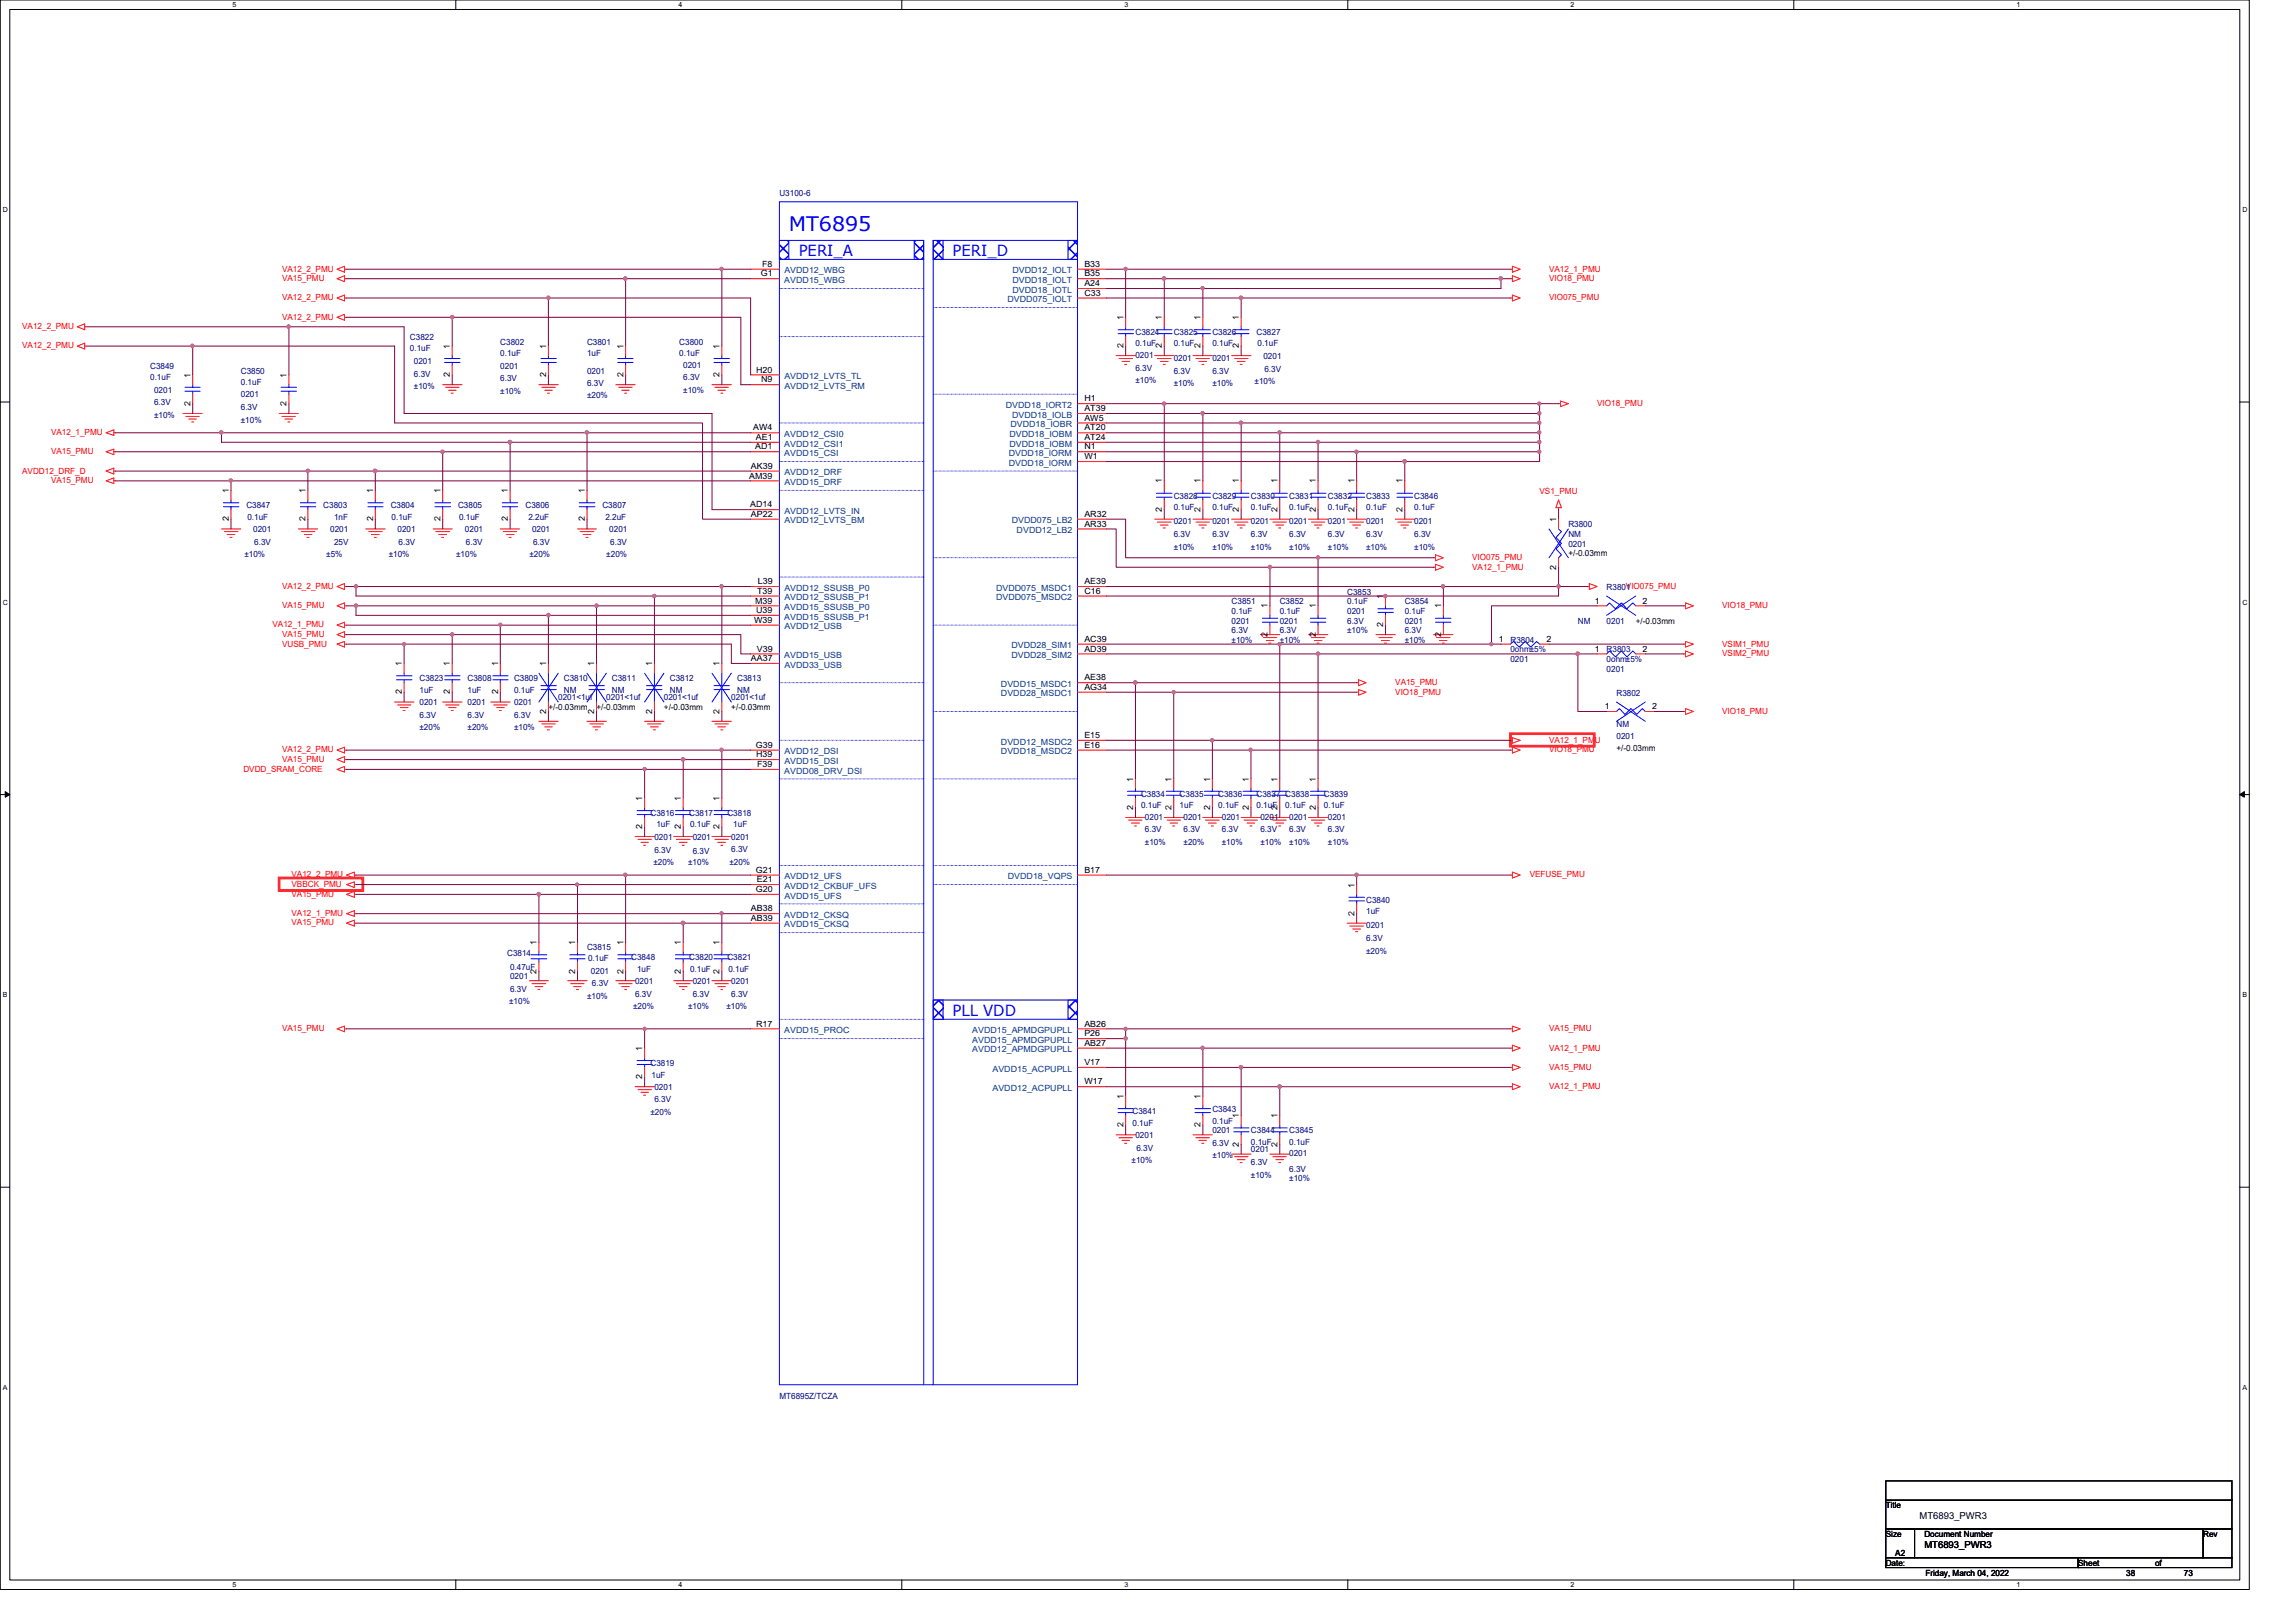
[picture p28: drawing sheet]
<svg xmlns="http://www.w3.org/2000/svg" width="297mm" height="210mm" viewBox="0 0 297 210" stroke-linecap="round" stroke-linejoin="round" font-family="sans-serif">
<defs><g id="words">
<text font-size="2.6" fill="#00f" x="102.1" y="29.9">MT6895</text>
<g font-size="2" fill="#00f">
<text x="103.3" y="33.1">PERI_A</text>
<text x="123.2" y="33.1">PERI_D</text>
<text x="123.2" y="131.4">PLL VDD</text>
</g>
<g font-size="1.2">
<text x="248.3" y="196.5">MT6893_PWR3</text>
<text x="249" y="200.3">MT6893_PWR3</text>
</g>
<g font-size="1.1" fill="#000080">
<text x="100.8" y="25.3">U3100-6</text>
<text x="19.4" y="47.7">C3849</text>
<text x="53" y="44">C3822</text>
<text x="53" y="45.5">0.1uF</text>
<text x="53.5" y="47.1">0201</text>
<text x="64.7" y="44.6">C3802</text>
<text x="64.7" y="46.1">0.1uF</text>
<text x="64.7" y="47.7">0201</text>
<text x="75.9" y="44.6">C3801</text>
<text x="75.9" y="46.1">1uF</text>
<text x="87.9" y="44.6">C3800</text>
<text x="87.9" y="46.1">0.1uF</text>
<text x="88.4" y="47.6">0201</text>
<text x="146.9" y="43.3">C3824</text>
<text x="146.9" y="44.8">0.1uF</text>
<text x="146.9" y="46.4">0201</text>
<text x="146.9" y="48">6.3V</text>
<text x="151.8" y="43.3">C3825</text>
<text x="151.8" y="44.8">0.1uF</text>
<text x="151.8" y="46.7">0201</text>
<text x="156.8" y="43.3">C3826</text>
<text x="156.8" y="44.8">0.1uF</text>
<text x="156.8" y="46.7">0201</text>
<text x="162.6" y="43.3">C3827</text>
<text x="162.7" y="44.8">0.1uF</text>
<text x="163.4" y="46.5">0201</text>
<text x="19.4" y="49.2">0.1uF</text>
<text x="19.9" y="50.8">0201</text>
<text x="19.9" y="52.5">6.3V</text>
<text x="31.2" y="48.3">C3850</text>
<text x="31.2" y="49.8">0.1uF</text>
<text x="31.2" y="51.4">0201</text>
<text x="31.2" y="53.1">6.3V</text>
<text x="53.5" y="48.7">6.3V</text>
<text x="53.5" y="50.3">±10%</text>
<text x="64.7" y="49.3">6.3V</text>
<text x="64.7" y="51">±10%</text>
<text x="75.9" y="48.3">0201</text>
<text x="75.9" y="50">6.3V</text>
<text x="75.9" y="51.6">±20%</text>
<text x="88.4" y="49.2">6.3V</text>
<text x="88.4" y="50.8">±10%</text>
<text x="146.9" y="49.6">±10%</text>
<text x="151.8" y="48.3">6.3V</text>
<text x="151.8" y="50">±10%</text>
<text x="156.8" y="48.3">6.3V</text>
<text x="156.8" y="50">±10%</text>
<text x="162.3" y="49.7">±10%</text>
<text x="163.6" y="48.1">6.3V</text>
<text x="19.9" y="54.1">±10%</text>
<text x="31.2" y="54.7">±10%</text>
<text x="31.9" y="65.7">C3847</text>
<text x="41.8" y="65.7">C3803</text>
<text x="50.5" y="65.7">C3804</text>
<text x="59.3" y="65.7">C3805</text>
<text x="68" y="65.7">C3806</text>
<text x="77.9" y="65.7">C3807</text>
<text x="151.9" y="64.5">C3828</text>
<text x="151.9" y="66">0.1uF</text>
<text x="156.8" y="64.5">C3829</text>
<text x="156.8" y="66">0.1uF</text>
<text x="161.8" y="64.5">C3830</text>
<text x="161.8" y="66">0.1uF</text>
<text x="166.8" y="64.5">C3831</text>
<text x="166.8" y="66">0.1uF</text>
<text x="171.8" y="64.5">C3832</text>
<text x="171.8" y="66">0.1uF</text>
<text x="176.7" y="64.5">C3833</text>
<text x="176.7" y="66">0.1uF</text>
<text x="183" y="64.5">C3846</text>
<text x="183" y="66">0.1uF</text>
<text x="32" y="67.3">0.1uF</text>
<text x="32.8" y="68.9">0201</text>
<text x="32.9" y="70.5">6.3V</text>
<text x="42.7" y="68.9">0201</text>
<text x="43.2" y="67.3">1nF</text>
<text x="43.2" y="70.5">25V</text>
<text x="50.7" y="67.3">0.1uF</text>
<text x="51.4" y="68.9">0201</text>
<text x="51.6" y="70.5">6.3V</text>
<text x="59.4" y="67.3">0.1uF</text>
<text x="60.2" y="68.9">0201</text>
<text x="60.3" y="70.5">6.3V</text>
<text x="68.4" y="67.3">2.2uF</text>
<text x="68.8" y="68.9">0201</text>
<text x="69" y="70.5">6.3V</text>
<text x="78.3" y="67.3">2.2uF</text>
<text x="78.8" y="68.9">0201</text>
<text x="78.9" y="70.5">6.3V</text>
<text x="151.9" y="67.9">0201</text>
<text x="151.9" y="69.5">6.3V</text>
<text x="151.9" y="71.1">±10%</text>
<text x="156.8" y="67.9">0201</text>
<text x="156.8" y="69.5">6.3V</text>
<text x="156.8" y="71.1">±10%</text>
<text x="161.8" y="67.9">0201</text>
<text x="161.8" y="69.5">6.3V</text>
<text x="161.8" y="71.1">±10%</text>
<text x="166.8" y="67.9">0201</text>
<text x="166.8" y="69.5">6.3V</text>
<text x="166.8" y="71.1">±10%</text>
<text x="171.8" y="67.9">0201</text>
<text x="171.8" y="69.5">6.3V</text>
<text x="171.8" y="71.1">±10%</text>
<text x="176.7" y="67.9">0201</text>
<text x="176.7" y="69.5">6.3V</text>
<text x="176.7" y="71.1">±10%</text>
<text x="183" y="67.9">0201</text>
<text x="183" y="69.5">6.3V</text>
<text x="183" y="71.1">±10%</text>
<text x="202.9" y="68.2">R3800</text>
<text x="202.9" y="69.5">NM</text>
<text x="202.9" y="70.7">0201</text>
<text x="31.6" y="72.1">±10%</text>
<text x="42.2" y="72.1">±5%</text>
<text x="50.3" y="72.1">±10%</text>
<text x="59" y="72.1">±10%</text>
<text x="68.5" y="72.1">±20%</text>
<text x="78.4" y="72.1">±20%</text>
<text x="174.3" y="77">C3853</text>
<text x="207.9" y="76.3">R3801</text>
<text x="159.3" y="78.2">C3851</text>
<text x="159.3" y="79.5">0.1uF</text>
<text x="159.3" y="80.7">0201</text>
<text x="159.3" y="82">6.3V</text>
<text x="159.3" y="83.2">±10%</text>
<text x="165.6" y="78.2">C3852</text>
<text x="165.6" y="79.5">0.1uF</text>
<text x="165.6" y="80.7">0201</text>
<text x="165.6" y="82">6.3V</text>
<text x="165.6" y="83.2">±10%</text>
<text x="174.3" y="78.2">0.1uF</text>
<text x="174.3" y="79.5">0201</text>
<text x="174.3" y="80.7">6.3V</text>
<text x="174.3" y="82">±10%</text>
<text x="181.7" y="78.2">C3854</text>
<text x="181.7" y="79.5">0.1uF</text>
<text x="181.7" y="80.7">0201</text>
<text x="181.7" y="82">6.3V</text>
<text x="181.7" y="83.2">±10%</text>
<text x="195.4" y="83.2">R3804</text>
<text x="204.1" y="80.7">NM</text>
<text x="207.9" y="80.7">0201</text>
<text x="54.3" y="88.2">C3823</text>
<text x="54.3" y="89.7">1uF</text>
<text x="60.5" y="88.2">C3808</text>
<text x="60.5" y="89.7">1uF</text>
<text x="66.5" y="88.2">C3809</text>
<text x="66.5" y="89.7">0.1uF</text>
<text x="72.9" y="88.2">C3810</text>
<text x="72.9" y="89.7">NM</text>
<text x="79.2" y="88.2">C3811</text>
<text x="79.2" y="89.7">NM</text>
<text x="86.7" y="88.2">C3812</text>
<text x="86.7" y="89.7">NM</text>
<text x="95.4" y="88.2">C3813</text>
<text x="95.4" y="89.7">NM</text>
<text x="195.4" y="84.4">0ohm±5%</text>
<text x="195.4" y="85.7">0201</text>
<text x="207.9" y="84.4">R3803</text>
<text x="207.9" y="85.7">0ohm±5%</text>
<text x="207.9" y="86.9">0201</text>
<text x="54.3" y="91.3">0201</text>
<text x="54.3" y="92.9">6.3V</text>
<text x="54.3" y="94.5">±20%</text>
<text x="60.5" y="91.3">0201</text>
<text x="60.5" y="92.9">6.3V</text>
<text x="60.5" y="94.5">±20%</text>
<text x="66.5" y="91.3">0201</text>
<text x="66.5" y="92.9">6.3V</text>
<text x="66.5" y="94.5">±10%</text>
<text x="72.2" y="90.6">0201&lt;1uf</text>
<text x="78.4" y="90.6">0201&lt;1uf</text>
<text x="85.9" y="90.6">0201&lt;1uf</text>
<text x="94.6" y="90.6">0201&lt;1uf</text>
<text x="209.1" y="90">R3802</text>
<text x="209.1" y="94">NM</text>
<text x="209.1" y="95.6">0201</text>
<text x="84.2" y="105.6">C3816</text>
<text x="84.9" y="107.1">1uF</text>
<text x="89.2" y="105.6">C3817</text>
<text x="89.3" y="107.1">0.1uF</text>
<text x="94.1" y="105.6">C3818</text>
<text x="94.9" y="107.1">1uF</text>
<text x="147.6" y="103.1">C3834</text>
<text x="147.6" y="104.6">0.1uF</text>
<text x="148.1" y="106.1">0201</text>
<text x="148.1" y="107.7">6.3V</text>
<text x="152.6" y="103.1">C3835</text>
<text x="152.6" y="104.6">1uF</text>
<text x="153.1" y="106.1">0201</text>
<text x="153.1" y="107.7">6.3V</text>
<text x="157.6" y="103.1">C3836</text>
<text x="157.6" y="104.6">0.1uF</text>
<text x="158.1" y="106.1">0201</text>
<text x="158.1" y="107.7">6.3V</text>
<text x="162.6" y="103.1">C3837 C3838</text>
<text x="162.6" y="104.6">0.1uF</text>
<text x="163.1" y="106.1">0201</text>
<text x="163.1" y="107.7">6.3V</text>
<text x="166.3" y="104.6">0.1uF</text>
<text x="166.8" y="106.1">0201</text>
<text x="166.8" y="107.7">6.3V</text>
<text x="171.3" y="103.1">C3839</text>
<text x="171.3" y="104.6">0.1uF</text>
<text x="171.8" y="106.1">0201</text>
<text x="171.8" y="107.7">6.3V</text>
<text x="84.5" y="111.9">±20%</text>
<text x="84.7" y="108.7">0201</text>
<text x="84.7" y="110.3">6.3V</text>
<text x="89" y="111.9">±10%</text>
<text x="89.6" y="108.7">0201</text>
<text x="89.6" y="110.6">6.3V</text>
<text x="94.4" y="111.9">±20%</text>
<text x="94.6" y="108.7">0201</text>
<text x="94.6" y="110.3">6.3V</text>
<text x="148.1" y="109.3">±10%</text>
<text x="153.1" y="109.3">±20%</text>
<text x="158.1" y="109.3">±10%</text>
<text x="163.1" y="109.3">±10%</text>
<text x="166.8" y="109.3">±10%</text>
<text x="171.8" y="109.3">±10%</text>
<text x="176.7" y="116.8">C3840</text>
<text x="176.7" y="118.3">1uF</text>
<text x="65.6" y="123.7">C3814</text>
<text x="66" y="125.5">0.47uF</text>
<text x="75.9" y="122.9">C3815</text>
<text x="76.1" y="124.4">0.1uF</text>
<text x="76.5" y="126">0201</text>
<text x="81.7" y="124.2">C3848</text>
<text x="82.4" y="125.7">1uF</text>
<text x="89.2" y="124.2">C3820</text>
<text x="89.3" y="125.7">0.1uF</text>
<text x="94.1" y="124.3">C3821</text>
<text x="94.2" y="125.7">0.1uF</text>
<text x="176.7" y="120.1">0201</text>
<text x="176.7" y="121.8">6.3V</text>
<text x="176.7" y="123.4">±20%</text>
<text x="65.9" y="130">±10%</text>
<text x="66" y="126.7">0201</text>
<text x="66" y="128.4">6.3V</text>
<text x="75.9" y="129.2">±10%</text>
<text x="76.6" y="127.6">6.3V</text>
<text x="81.9" y="130.6">±20%</text>
<text x="82.2" y="127.4">0201</text>
<text x="82.2" y="129">6.3V</text>
<text x="89" y="130.6">±10%</text>
<text x="89.6" y="127.4">0201</text>
<text x="89.6" y="129">6.3V</text>
<text x="94" y="130.6">±10%</text>
<text x="94.6" y="127.4">0201</text>
<text x="94.6" y="129">6.3V</text>
<text x="84.2" y="138">C3819</text>
<text x="84.3" y="139.4">1uF</text>
<text x="84.7" y="141.1">0201</text>
<text x="84.7" y="142.7">6.3V</text>
<text x="156.8" y="143.9">C3843</text>
<text x="84.2" y="144.3">±20%</text>
<text x="146.5" y="144.2">C3841</text>
<text x="146.5" y="145.7">0.1uF</text>
<text x="146.9" y="147.3">0201</text>
<text x="147" y="148.9">6.3V</text>
<text x="156.8" y="145.4">0.1uF</text>
<text x="156.8" y="146.6">0201</text>
<text x="156.8" y="148.3">6.3V</text>
<text x="156.8" y="149.9">±10%</text>
<text x="161.8" y="146.6">C3844</text>
<text x="161.8" y="148.2">0.1uF</text>
<text x="161.8" y="149.1">0201</text>
<text x="166.8" y="146.6">C3845</text>
<text x="166.8" y="148.2">0.1uF</text>
<text x="166.8" y="149.7">0201</text>
<text x="146.4" y="150.5">±10%</text>
<text x="161.8" y="150.8">6.3V</text>
<text x="161.8" y="152.4">±10%</text>
<text x="166.8" y="151.6">6.3V</text>
<text x="166.8" y="152.9">±10%</text>
<text x="100.8" y="181">MT6895Z/TCZA</text>
</g>
<g font-size="1.1" fill="#f00">
<text x="36.5" y="35.1">VA12_2_PMU</text>
<text x="200.4" y="35.1">VA12_1_PMU</text>
<text x="36.5" y="36.4">VA15_PMU</text>
<text x="36.5" y="38.9">VA12_2_PMU</text>
<text x="36.5" y="41.4">VA12_2_PMU</text>
<text x="200.4" y="36.4">VIO18_PMU</text>
<text x="200.4" y="38.9">VIO075_PMU</text>
<text x="2.9" y="42.6">VA12_2_PMU</text>
<text x="2.9" y="45.1">VA12_2_PMU</text>
<text x="206.6" y="52.6">VIO18_PMU</text>
<text x="6.6" y="56.3">VA12_1_PMU</text>
<text x="6.6" y="58.8">VA15_PMU</text>
<text x="2.9" y="61.3">AVDD12_DRF_D</text>
<text x="6.6" y="62.5">VA15_PMU</text>
<text x="199.2" y="63.9">VS1_PMU</text>
<text x="36.5" y="76.2">VA12_2_PMU</text>
<text x="190.5" y="72.5">VIO075_PMU</text>
<text x="190.5" y="73.7">VA12_1_PMU</text>
<text x="210.4" y="76.2">VIO075_PMU</text>
<text x="35.3" y="81.2">VA12_1_PMU</text>
<text x="36.5" y="78.7">VA15_PMU</text>
<text x="36.5" y="82.4">VA15_PMU</text>
<text x="36.5" y="83.7">VUSB_PMU</text>
<text x="222.8" y="83.7">VSIM1_PMU</text>
<text x="222.8" y="78.7">VIO18_PMU</text>
<text x="180.5" y="88.6">VA15_PMU</text>
<text x="180.5" y="89.9">VIO18_PMU</text>
<text x="222.8" y="84.9">VSIM2_PMU</text>
<text x="222.8" y="92.4">VIO18_PMU</text>
<text x="31.5" y="99.9">DVDD_SRAM_CORE</text>
<text x="36.5" y="97.4">VA12_2_PMU</text>
<text x="36.5" y="98.6">VA15_PMU</text>
<text x="200.4" y="96.1">VA12_1_PMU</text>
<text x="200.4" y="97.4">VIO18_PMU</text>
<text x="37.7" y="113.5">VA12_2_PMU</text>
<text x="197.9" y="113.5">VEFUSE_PMU</text>
<text x="37.7" y="114.8">VBBCK_PMU</text>
<text x="37.7" y="116">VA15_PMU</text>
<text x="37.7" y="118.5">VA12_1_PMU</text>
<text x="37.7" y="119.8">VA15_PMU</text>
<text x="36.5" y="133.5">VA15_PMU</text>
<text x="200.4" y="133.5">VA15_PMU</text>
<text x="200.4" y="136">VA12_1_PMU</text>
<text x="200.4" y="138.4">VA15_PMU</text>
<text x="200.4" y="140.9">VA12_1_PMU</text>
</g>
<g font-size="1.1">
<text x="98.4" y="35.8">G1</text>
<text x="98.6" y="34.5">F8</text>
<text x="140.3" y="35.8">B35</text>
<text x="140.3" y="34.5">B33</text>
<text x="140.3" y="37">A24</text>
<text x="140.3" y="38.3">C33</text>
<text x="145.3" y="41.4" transform="rotate(-90 145.3 41.4)">1</text>
<text x="150.3" y="41.4" transform="rotate(-90 150.3 41.4)">1</text>
<text x="155.3" y="41.4" transform="rotate(-90 155.3 41.4)">1</text>
<text x="160.3" y="41.4" transform="rotate(-90 160.3 41.4)">1</text>
<text x="58.2" y="45.1" transform="rotate(-90 58.2 45.1)">1</text>
<text x="70.7" y="45.1" transform="rotate(-90 70.7 45.1)">1</text>
<text x="80.6" y="45.1" transform="rotate(-90 80.6 45.1)">1</text>
<text x="93.1" y="45.1" transform="rotate(-90 93.1 45.1)">1</text>
<text x="145.3" y="45.1" transform="rotate(-90 145.3 45.1)">2</text>
<text x="150.3" y="45.1" transform="rotate(-90 150.3 45.1)">2</text>
<text x="155.3" y="45.1" transform="rotate(-90 155.3 45.1)">2</text>
<text x="160.3" y="45.1" transform="rotate(-90 160.3 45.1)">2</text>
<text x="24.6" y="52.5" transform="rotate(-90 24.6 52.5)">2</text>
<text x="24.6" y="48.9" transform="rotate(-90 24.6 48.9)">1</text>
<text x="37.1" y="52.5" transform="rotate(-90 37.1 52.5)">2</text>
<text x="37.1" y="48.9" transform="rotate(-90 37.1 48.9)">1</text>
<text x="58.2" y="48.8" transform="rotate(-90 58.2 48.8)">2</text>
<text x="70.7" y="48.8" transform="rotate(-90 70.7 48.8)">2</text>
<text x="80.6" y="48.8" transform="rotate(-90 80.6 48.8)">2</text>
<text x="93.1" y="48.8" transform="rotate(-90 93.1 48.8)">2</text>
<text x="97.8" y="48.2">H20</text>
<text x="98.5" y="49.5">N9</text>
<text x="140.3" y="51.9">H1</text>
<text x="140.3" y="53.2">AT39</text>
<text x="97.4" y="55.7">AW4</text>
<text x="97.7" y="58.2">AD1</text>
<text x="97.8" y="56.9">AE1</text>
<text x="140.3" y="58.2">N1</text>
<text x="140.3" y="56.9">AT24</text>
<text x="140.3" y="54.4">AW5</text>
<text x="140.3" y="55.7">AT20</text>
<text x="140.3" y="59.4">W1</text>
<text x="29.6" y="63.8" transform="rotate(-90 29.6 63.8)">1</text>
<text x="39.5" y="63.8" transform="rotate(-90 39.5 63.8)">1</text>
<text x="48.3" y="63.8" transform="rotate(-90 48.3 63.8)">1</text>
<text x="57" y="63.8" transform="rotate(-90 57 63.8)">1</text>
<text x="65.7" y="63.8" transform="rotate(-90 65.7 63.8)">1</text>
<text x="75.6" y="63.8" transform="rotate(-90 75.6 63.8)">1</text>
<text x="96.9" y="61.9">AM39</text>
<text x="97.1" y="65.7">AD14</text>
<text x="97.2" y="60.7">AK39</text>
<text x="150.3" y="62.6" transform="rotate(-90 150.3 62.6)">1</text>
<text x="155.3" y="62.6" transform="rotate(-90 155.3 62.6)">1</text>
<text x="160.3" y="62.6" transform="rotate(-90 160.3 62.6)">1</text>
<text x="165.3" y="62.6" transform="rotate(-90 165.3 62.6)">1</text>
<text x="170.2" y="62.6" transform="rotate(-90 170.2 62.6)">1</text>
<text x="175.2" y="62.6" transform="rotate(-90 175.2 62.6)">1</text>
<text x="181.4" y="62.6" transform="rotate(-90 181.4 62.6)">1</text>
<text x="29.6" y="67.5" transform="rotate(-90 29.6 67.5)">2</text>
<text x="39.5" y="67.5" transform="rotate(-90 39.5 67.5)">2</text>
<text x="48.3" y="67.5" transform="rotate(-90 48.3 67.5)">2</text>
<text x="57" y="67.5" transform="rotate(-90 57 67.5)">2</text>
<text x="65.7" y="67.5" transform="rotate(-90 65.7 67.5)">2</text>
<text x="75.6" y="67.5" transform="rotate(-90 75.6 67.5)">2</text>
<text x="97.2" y="66.9">AP22</text>
<text x="140.3" y="66.9">AR32</text>
<text x="140.3" y="68.2">AR33</text>
<text x="150.3" y="66.2" transform="rotate(-90 150.3 66.2)">2</text>
<text x="155.3" y="66.2" transform="rotate(-90 155.3 66.2)">2</text>
<text x="160.3" y="66.2" transform="rotate(-90 160.3 66.2)">2</text>
<text x="165.3" y="66.2" transform="rotate(-90 165.3 66.2)">2</text>
<text x="170.2" y="66.2" transform="rotate(-90 170.2 66.2)">2</text>
<text x="175.2" y="66.2" transform="rotate(-90 175.2 66.2)">2</text>
<text x="181.4" y="66.2" transform="rotate(-90 181.4 66.2)">2</text>
<text x="201.3" y="67.6" transform="rotate(-90 201.3 67.6)">1</text>
<text x="202.9" y="72">+/-0.03mm</text>
<text x="98" y="76.8">T39</text>
<text x="98" y="75.6">L39</text>
<text x="140.3" y="75.6">AE39</text>
<text x="140.3" y="76.8">C16</text>
<text x="178.9" y="77.5" transform="rotate(-90 178.9 77.5)">1</text>
<text x="201.3" y="73.7" transform="rotate(-90 201.3 73.7)">2</text>
<text x="97.6" y="80.6">W39</text>
<text x="97.7" y="78.1">M39</text>
<text x="97.8" y="79.3">U39</text>
<text x="140.3" y="83.1">AC39</text>
<text x="164" y="82.4" transform="rotate(-90 164 82.4)">2</text>
<text x="164" y="78.7" transform="rotate(-90 164 78.7)">1</text>
<text x="170.2" y="82.4" transform="rotate(-90 170.2 82.4)">2</text>
<text x="170.2" y="78.7" transform="rotate(-90 170.2 78.7)">1</text>
<text x="178.9" y="81.2" transform="rotate(-90 178.9 81.2)">2</text>
<text x="186.4" y="82.4" transform="rotate(-90 186.4 82.4)">2</text>
<text x="186.4" y="78.7" transform="rotate(-90 186.4 78.7)">1</text>
<text x="193.9" y="83.1">1</text>
<text x="200.1" y="83.1">2</text>
<text x="206.3" y="78.1">1</text>
<text x="211.6" y="80.7">+/-0.03mm</text>
<text x="212.5" y="78.1">2</text>
<text x="52" y="89.9" transform="rotate(-90 52 89.9)">2</text>
<text x="52" y="86.2" transform="rotate(-90 52 86.2)">1</text>
<text x="58.2" y="89.9" transform="rotate(-90 58.2 89.9)">2</text>
<text x="58.2" y="86.2" transform="rotate(-90 58.2 86.2)">1</text>
<text x="64.4" y="89.9" transform="rotate(-90 64.4 89.9)">2</text>
<text x="64.4" y="86.2" transform="rotate(-90 64.4 86.2)">1</text>
<text x="70.7" y="86.2" transform="rotate(-90 70.7 86.2)">1</text>
<text x="76.9" y="86.2" transform="rotate(-90 76.9 86.2)">1</text>
<text x="84.4" y="86.2" transform="rotate(-90 84.4 86.2)">1</text>
<text x="93.1" y="86.2" transform="rotate(-90 93.1 86.2)">1</text>
<text x="97.2" y="85.6">AA37</text>
<text x="97.9" y="84.3">V39</text>
<text x="140.3" y="88.1">AE38</text>
<text x="140.3" y="84.3">AD39</text>
<text x="140.3" y="89.3">AG34</text>
<text x="206.3" y="84.3">1</text>
<text x="212.5" y="84.3">2</text>
<text x="70.7" y="92.4" transform="rotate(-90 70.7 92.4)">2</text>
<text x="70.9" y="91.9">+/-0.03mm</text>
<text x="76.9" y="92.4" transform="rotate(-90 76.9 92.4)">2</text>
<text x="77.2" y="91.9">+/-0.03mm</text>
<text x="84.4" y="92.4" transform="rotate(-90 84.4 92.4)">2</text>
<text x="85.9" y="91.9">+/-0.03mm</text>
<text x="93.1" y="92.4" transform="rotate(-90 93.1 92.4)">2</text>
<text x="94.6" y="91.9">+/-0.03mm</text>
<text x="140.3" y="95.5">E15</text>
<text x="207.6" y="91.8">1</text>
<text x="213.7" y="91.8">2</text>
<text x="97.8" y="96.8">G39</text>
<text x="97.8" y="98">H39</text>
<text x="98" y="99.3">F39</text>
<text x="140.3" y="96.8">E16</text>
<text x="146.6" y="101.1" transform="rotate(-90 146.6 101.1)">1</text>
<text x="151.6" y="101.1" transform="rotate(-90 151.6 101.1)">1</text>
<text x="156.5" y="101.1" transform="rotate(-90 156.5 101.1)">1</text>
<text x="161.5" y="101.1" transform="rotate(-90 161.5 101.1)">1</text>
<text x="165.3" y="101.1" transform="rotate(-90 165.3 101.1)">1</text>
<text x="170.2" y="101.1" transform="rotate(-90 170.2 101.1)">1</text>
<text x="209.1" y="97.2">+/-0.03mm</text>
<text x="83.1" y="107.3" transform="rotate(-90 83.1 107.3)">2</text>
<text x="83.1" y="103.6" transform="rotate(-90 83.1 103.6)">1</text>
<text x="88.1" y="107.3" transform="rotate(-90 88.1 107.3)">2</text>
<text x="88.1" y="103.6" transform="rotate(-90 88.1 103.6)">1</text>
<text x="93.1" y="107.3" transform="rotate(-90 93.1 107.3)">2</text>
<text x="93.1" y="103.6" transform="rotate(-90 93.1 103.6)">1</text>
<text x="146.6" y="104.8" transform="rotate(-90 146.6 104.8)">2</text>
<text x="151.6" y="104.8" transform="rotate(-90 151.6 104.8)">2</text>
<text x="156.5" y="104.8" transform="rotate(-90 156.5 104.8)">2</text>
<text x="161.5" y="104.8" transform="rotate(-90 161.5 104.8)">2</text>
<text x="165.3" y="104.8" transform="rotate(-90 165.3 104.8)">2</text>
<text x="170.2" y="104.8" transform="rotate(-90 170.2 104.8)">2</text>
<text x="97.8" y="112.9">G21</text>
<text x="140.3" y="112.9">B17</text>
<text x="97.2" y="117.9">AB38</text>
<text x="97.2" y="119.2">AB39</text>
<text x="97.8" y="115.4">G20</text>
<text x="97.9" y="114.2">E21</text>
<text x="175.2" y="118.5" transform="rotate(-90 175.2 118.5)">2</text>
<text x="175.2" y="114.9" transform="rotate(-90 175.2 114.9)">1</text>
<text x="69.4" y="126" transform="rotate(-90 69.4 126)">2</text>
<text x="69.4" y="122.3" transform="rotate(-90 69.4 122.3)">1</text>
<text x="74.4" y="126" transform="rotate(-90 74.4 126)">2</text>
<text x="74.4" y="122.3" transform="rotate(-90 74.4 122.3)">1</text>
<text x="80.6" y="126" transform="rotate(-90 80.6 126)">2</text>
<text x="80.6" y="122.3" transform="rotate(-90 80.6 122.3)">1</text>
<text x="88.1" y="126" transform="rotate(-90 88.1 126)">2</text>
<text x="88.1" y="122.3" transform="rotate(-90 88.1 122.3)">1</text>
<text x="93.1" y="126" transform="rotate(-90 93.1 126)">2</text>
<text x="93.1" y="122.3" transform="rotate(-90 93.1 122.3)">1</text>
<text x="83.1" y="136" transform="rotate(-90 83.1 136)">1</text>
<text x="97.8" y="132.8">R17</text>
<text x="140.3" y="137.8">V17</text>
<text x="140.3" y="132.8">AB26</text>
<text x="140.3" y="135.3">AB27</text>
<text x="140.3" y="134.1">P26</text>
<text x="83.1" y="139.7" transform="rotate(-90 83.1 139.7)">2</text>
<text x="140.3" y="140.3">W17</text>
<text x="145.3" y="142.2" transform="rotate(-90 145.3 142.2)">1</text>
<text x="155.3" y="142.2" transform="rotate(-90 155.3 142.2)">1</text>
<text x="145.3" y="145.9" transform="rotate(-90 145.3 145.9)">2</text>
<text x="155.3" y="145.9" transform="rotate(-90 155.3 145.9)">2</text>
<text x="160.3" y="148.4" transform="rotate(-90 160.3 148.4)">2</text>
<text x="160.3" y="144.7" transform="rotate(-90 160.3 144.7)">1</text>
<text x="165.3" y="148.4" transform="rotate(-90 165.3 148.4)">2</text>
<text x="165.3" y="144.7" transform="rotate(-90 165.3 144.7)">1</text>
<text x="244" y="195.2">Title</text>
<text x="244" y="202.7">Date:</text>
<text x="244" y="198.9">Size</text>
<text x="245.2" y="201.4">A2</text>
<text x="249" y="198.9">Document Number</text>
<text x="249.1" y="203.9">Friday, March 04, 2022</text>
<text x="268.9" y="202.7">Sheet</text>
<text x="275.1" y="203.9">38</text>
<text x="278.8" y="202.7">of</text>
<text x="282.5" y="203.9">73</text>
<text x="285" y="198.9">Rev</text>
</g>
<g font-size="1.1" fill="#004080">
<text x="101.5" y="35.4">AVDD12_WBG</text>
<text x="131" y="35.4">DVDD12_IOLT</text>
<text x="101.5" y="36.6">AVDD15_WBG</text>
<text x="130.3" y="39.1">DVDD075_IOLT</text>
<text x="131" y="37.9">DVDD18_IOTL</text>
<text x="131" y="36.6">DVDD18_IOLT</text>
<text x="101.5" y="49.1">AVDD12_LVTS_TL</text>
<text x="101.5" y="50.3">AVDD12_LVTS_RM</text>
<text x="130.1" y="52.8">DVDD18_IORT2</text>
<text x="101.5" y="57.8">AVDD12_CSI1</text>
<text x="101.5" y="56.6">AVDD12_CSI0</text>
<text x="101.5" y="59">AVDD15_CSI</text>
<text x="130.5" y="59">DVDD18_IORM</text>
<text x="130.6" y="57.8">DVDD18_IOBM</text>
<text x="130.6" y="56.6">DVDD18_IOBM</text>
<text x="130.7" y="55.3">DVDD18_IOBR</text>
<text x="130.9" y="54.1">DVDD18_IOLB</text>
<text x="101.5" y="62.8">AVDD15_DRF</text>
<text x="101.5" y="61.5">AVDD12_DRF</text>
<text x="130.5" y="60.3">DVDD18_IORM</text>
<text x="101.5" y="66.5">AVDD12_LVTS_IN</text>
<text x="101.5" y="67.7">AVDD12_LVTS_BM</text>
<text x="130.9" y="67.7">DVDD075_LB2</text>
<text x="131.5" y="69">DVDD12_LB2</text>
<text x="101.5" y="76.5">AVDD12_SSUSB_P0</text>
<text x="101.5" y="77.7">AVDD12_SSUSB_P1</text>
<text x="128.9" y="76.5">DVDD075_MSDC1</text>
<text x="128.9" y="77.7">DVDD075_MSDC2</text>
<text x="101.5" y="80.2">AVDD15_SSUSB_P1</text>
<text x="101.5" y="79">AVDD15_SSUSB_P0</text>
<text x="101.5" y="81.4">AVDD12_USB</text>
<text x="130.9" y="83.9">DVDD28_SIM1</text>
<text x="101.5" y="85.2">AVDD15_USB</text>
<text x="101.5" y="86.4">AVDD33_USB</text>
<text x="129.5" y="88.9">DVDD15_MSDC1</text>
<text x="130.9" y="85.2">DVDD28_SIM2</text>
<text x="129.5" y="90.1">DVDD28_MSDC1</text>
<text x="101.5" y="100.1">AVDD08_DRV_DSI</text>
<text x="101.5" y="98.8">AVDD15_DSI</text>
<text x="101.5" y="97.6">AVDD12_DSI</text>
<text x="129.5" y="96.4">DVDD12_MSDC2</text>
<text x="129.5" y="97.6">DVDD18_MSDC2</text>
<text x="101.5" y="113.8">AVDD12_UFS</text>
<text x="130.4" y="113.8">DVDD18_VQPS</text>
<text x="101.5" y="118.8">AVDD12_CKSQ</text>
<text x="101.5" y="116.3">AVDD15_UFS</text>
<text x="101.5" y="115">AVDD12_CKBUF_UFS</text>
<text x="101.5" y="120">AVDD15_CKSQ</text>
<text x="101.5" y="133.7">AVDD15_PROC</text>
<text x="125.8" y="133.7">AVDD15_APMDGPUPLL</text>
<text x="125.8" y="136.2">AVDD12_APMDGPUPLL</text>
<text x="125.8" y="135">AVDD15_APMDGPUPLL</text>
<text x="128.4" y="138.7">AVDD15_ACPUPLL</text>
<text x="128.4" y="141.2">AVDD12_ACPUPLL</text>
</g>
<g font-size=".9">
<text x="30.1" y=".9">5</text>
<text x="87.8" y=".9">4</text>
<text x="145.5" y=".9">3</text>
<text x="203.2" y=".9">2</text>
<text x="260.9" y=".9">1</text>
<text x=".4" y="27.4">D</text>
<text x="290.1" y="27.4">D</text>
<text x=".4" y="78.2">C</text>
<text x="290.1" y="78.2">C</text>
<text x=".4" y="129">B</text>
<text x="290.1" y="129">B</text>
<text x=".4" y="179.8">A</text>
<text x="290.1" y="179.8">A</text>
<text x="30.1" y="205.4">5</text>
<text x="87.8" y="205.4">4</text>
<text x="145.5" y="205.4">3</text>
<text x="203.2" y="205.4">2</text>
<text x="260.9" y="205.4">1</text>
</g>
</g></defs>
<path d="M0 0h291v205.7h-291zM1.3 1.2h288.5v203.3h-288.5z" fill="none" stroke="#000" stroke-width=".13"/>
<g fill="#fff">
<path d="M30.1 .1h.5v1h-.5z"/>
<path d="M30.1 204.6h.5v1h-.5z"/>
</g>
<path d="M59 0v1.2M59 204.5v1.2" fill="none" stroke="#000" stroke-width=".13"/>
<g fill="#fff">
<path d="M87.8 .1h.5v1h-.5z"/>
<path d="M87.8 204.6h.5v1h-.5z"/>
</g>
<path d="M116.7 0v1.2M116.7 204.5v1.2" fill="none" stroke="#000" stroke-width=".13"/>
<g fill="#fff">
<path d="M145.5 .1h.5v1h-.5z"/>
<path d="M145.5 204.6h.5v1h-.5z"/>
</g>
<path d="M174.4 0v1.2M174.4 204.5v1.2" fill="none" stroke="#000" stroke-width=".13"/>
<g fill="#fff">
<path d="M203.2 .1h.5v1h-.5z"/>
<path d="M203.2 204.6h.5v1h-.5z"/>
</g>
<path d="M232.1 0v1.2M232.1 204.5v1.2" fill="none" stroke="#000" stroke-width=".13"/>
<g fill="#fff">
<path d="M260.9 .1h.5v1h-.5z"/>
<path d="M260.9 204.6h.5v1h-.5z"/>
<path d="M.4 26.6h.6v1h-.6z"/>
<path d="M290.1 26.6h.6v1h-.6z"/>
<path d="M.4 77.4h.6v1h-.6z"/>
<path d="M290.1 77.4h.6v1h-.6z"/>
</g>
<path d="M0 52h1.3M289.8 52h1.2" fill="none" stroke="#000" stroke-width=".13"/>
<g fill="#fff">
<path d="M.4 128.2h.6v1h-.6z"/>
<path d="M290.1 128.2h.6v1h-.6z"/>
</g>
<path d="M0 102.8h1.3M.7 102.4l.6 .4-.6 .4zM289.8 102.8h1.2M289.8 102.8l.6-.4v.8z" fill="none" stroke="#000" stroke-width=".13"/>
<path d="M.7 102.4l.6 .4-.6 .4zM289.8 102.8l.6-.4v.8z" fill="#000"/>
<g fill="#fff">
<path d="M.4 179h.5v1h-.5z"/>
<path d="M290.1 179h.6v1h-.6z"/>
</g>
<path d="M0 153.6h1.3M289.8 153.6h1.2M244 191.6h44.8v2.5h-44.8zM244 194.1h44.8v3.8h-44.8zM244 197.9h3.7v3.7h-3.7zM247.7 197.9h37.3v3.7h-37.3zM285 197.9h3.8v3.7h-3.8zM244 201.6h24.9v1.3h-24.9zM268.9 201.6h19.9v1.3h-19.9z" fill="none" stroke="#000" stroke-width=".13"/>
<path d="M195.4 95h10.8v1.6h-10.8zM36.1 113.6h10.8v1.6h-10.8z" fill="none" stroke="#f00" stroke-width=".34"/>
<g fill="none" stroke="#f00" stroke-width=".13">
<path d="M43.6 34.8l1-.3v.7zM43.6 36.1l1-.4v.7zM43.6 38.6l1-.4v.7zM44.6 34.8h.2M44.6 36.1h.2M44.6 38.6h.2M195.4 34.8h.3M195.4 36.1h.3M195.4 38.6h.3M195.7 34.5l1 .3-1 .4zM195.7 35.7l1 .4-1 .3zM195.7 38.2l1 .4-1 .3z"/>
<path d="M10 42.3l1-.4v.8zM10 44.8l1-.4v.8zM11 42.3h.2M11 44.8h.2M13.7 56l1-.4v.7zM13.7 58.5l1-.4v.7zM14.7 56h.2M14.7 58.5h.2M23.7 53.5h2.5M24 53.9h1.8M24.4 54.2h1M24.8 54.6h.3"/>
<path d="M24.9 48.5v1.3M24.9 51v1.2M36.1 53.5h2.5M36.5 53.9h1.7M36.9 54.2h.9M37.3 54.6h.2M43.6 41.1l1-.4v.7zM44.6 41.1h.2M57.3 49.8h2.5M57.7 50.1h1.7M58 50.5h1M58.4 50.9h.2"/>
<path d="M58.5 44.8v1.2M58.5 47.3v1.2M69.7 49.8h2.5M70.1 50.1h1.7M70.5 50.5h1M70.8 50.9h.3M79.7 49.8h2.5M80 50.1h1.8M80.4 50.5h1M80.8 50.9h.3M92.1 49.8h2.5M92.5 50.1h1.7"/>
<path d="M92.9 50.5h.9M93.3 50.9h.2M144.4 46h2.5M144.8 46.4h1.7M145.2 46.8h.9M145.5 47.2h.3M149.4 46h2.4M149.7 46.4h1.8M150.1 46.8h1M150.5 47.2h.2M150.6 41.1v1.2M150.6 43.6v1.2"/>
<path d="M154.3 46h2.5M154.7 46.4h1.8M155.1 46.8h1M155.5 47.2h.2M159.3 46h2.5M159.7 46.4h1.8M160.1 46.8h1M160.4 47.2h.3M201.6 52.2h.3M201.9 51.9l1 .3-1 .4zM13.7 61l1-.4v.7zM13.7 62.2l1-.4v.8z"/>
<path d="M14.7 61h.2M14.7 62.2h.2M28.7 68.5h2.5M29 68.8h1.8M29.4 69.2h1M29.8 69.6h.2M38.6 68.5h2.5M39 68.8h1.7M39.4 69.2h.9M39.7 69.6h.3M43.6 75.9l1-.4v.8zM43.6 78.4l1-.4v.8z"/>
<path d="M44.6 75.9h.2M44.6 78.4h.2M47.3 68.5h2.5M47.7 68.8h1.7M48 69.2h1.1M48.4 69.6h.3M56 68.5h2.5M56.4 68.8h1.8M56.8 69.2h1M57.1 69.6h.3M64.7 68.5h2.5M65.1 68.8h1.7"/>
<path d="M65.5 69.2h1M65.9 69.6h.2M74.7 68.5h2.5M75.1 68.8h1.7M75.4 69.2h1.1M75.8 69.6h.3M149.4 67.2h2.4M149.7 67.6h1.8M150.1 67.9h1M150.5 68.3h.2M154.3 67.2h2.5M154.7 67.6h1.8"/>
<path d="M155.1 67.9h1M155.5 68.3h.2M159.3 67.2h2.5M159.7 67.6h1.8M160.1 67.9h1M160.4 68.3h.3M164.3 67.2h2.5M164.3 78.4v1.2M164.7 67.6h1.7M165.1 67.9h1M165.4 68.3h.3M165.6 62.2v1.3"/>
<path d="M165.6 64.7v1.3M169.3 67.2h2.5M169.7 67.6h1.7M170.1 67.9h.9M170.4 68.3h.2M170.5 78.4v1.2M174.3 67.2h2.4M174.6 67.6h1.8M175 67.9h1M175.4 68.3h.2M180.5 67.2h2.5M180.8 67.6h1.8"/>
<path d="M181.2 67.9h1M181.6 68.3h.3M185.5 72.2h.2M185.5 73.4h.2M185.7 71.8l1 .4-1 .4zM185.7 73l1 .4-1 .4zM201.6 64.7l.4 1h-.7zM201.6 65.7v.3M201.6 67.2v1.3M201.6 72.2v1.2M205.4 75.9h.2M205.6 75.5l1 .4-1 .4z"/>
<path d="M206.6 78.4h1.3M211.6 78.4h1.3M217.8 78.4h.3M218.1 78l1 .4-1 .4zM43.6 99.6l1-.4v.7zM43.6 80.9l1-.4v.7zM43.6 82.1l1-.4v.8zM43.6 83.4l1-.4v.7zM43.6 97.1l1-.4v.8zM43.6 98.3l1-.4v.8zM44.6 97.1h.2M44.6 80.9h.2"/>
<path d="M44.6 82.1h.2M44.6 83.4h.2M44.6 98.3h.2M44.6 99.6h.2M51.1 90.8h2.4M51.4 91.2h1.8M51.8 91.6h1M52.2 91.9h.2M57.3 90.8h2.5M57.7 91.2h1.7M58 91.6h1M58.4 91.9h.2"/>
<path d="M63.5 90.8h2.5M63.9 91.2h1.7M64.3 91.6h.9M64.6 91.9h.3M64.7 85.9v1.2M64.7 88.3v1.3M69.7 93.3h2.5M70.1 93.7h1.7M70.5 94.1h1M70.8 94.4h.3M75.9 93.3h2.5M76.3 93.7h1.8"/>
<path d="M76.7 94.1h1M77 94.4h.3M83.4 93.3h2.5M83.8 93.7h1.7M84.2 94.1h1M84.5 94.4h.3M92.1 93.3h2.5M92.5 93.7h1.7M92.9 94.1h1M93.3 94.4h.2M93.4 85.9v1.2M93.4 90.8v1.3"/>
<path d="M163.1 82.1h2.5M163.4 82.5h1.8M163.8 82.9h1M164.2 83.2h.2M164.3 80.9v1.2M169.3 82.1h2.5M169.7 82.5h1.7M170.1 82.9h.9M170.4 83.2h.2M170.5 80.9v1.2M175.5 88.3h.3M175.5 89.6h.3"/>
<path d="M175.8 88l.9 .3-.9 .4zM175.8 89.2l.9 .4-.9 .4zM178 82.1h2.5M178.4 82.5h1.7M178.7 82.9h1M179.1 83.2h.3M185.5 82.1h2.5M185.8 82.5h1.8M186.2 82.9h1M186.6 83.2h.3M195.4 95.8h.3M195.4 97.1h.3"/>
<path d="M195.7 95.5l1 .3-1 .4zM195.7 96.7l1 .4-1 .4zM217.8 83.4h.3M217.8 84.6h.3M217.8 92.1h.3M218.1 83l1 .4-1 .3zM218.1 84.2l1 .4-1 .4zM218.1 91.7l1 .4-1 .4zM44.8 113.2l1-.3v.7zM44.8 114.5l1-.4v.8zM44.8 115.7l1-.3v.7zM44.8 118.2l1-.3v.7z"/>
<path d="M44.8 119.5l1-.4v.7zM45.8 113.2h.3M45.8 119.5h.3M45.8 114.5h.3M45.8 115.7h.3M45.8 118.2h.3M82.2 108.2h2.5M82.5 108.6h1.8M82.9 109h1M83.3 109.4h.2M87.2 108.2h2.4M87.5 108.6h1.8"/>
<path d="M87.9 109h1M88.3 109.4h.2M92.1 108.2h2.5M92.5 108.6h1.7M92.9 109h.9M93.3 109.4h.2M93.4 103.3v1.2M93.4 105.8v1.2M145.6 105.8h2.5M146 106.1h1.7M146.4 106.5h1M146.8 106.9h.2"/>
<path d="M150.6 105.8h2.5M151 106.1h1.7M151.4 106.5h1M151.7 106.9h.3M155.6 105.8h2.5M156 106.1h1.7M156.3 106.5h1M156.7 106.9h.3M160.6 105.8h2.5M160.9 106.1h1.8M161.3 106.5h1M161.7 106.9h.3"/>
<path d="M164.3 105.8h2.5M164.7 106.1h1.7M165.1 106.5h1M165.4 106.9h.3M169.3 105.8h2.5M169.7 106.1h1.7M170.1 106.5h.9M170.4 106.9h.2M174.3 119.5h2.4M174.6 119.8h1.8M195.4 113.2h.3M195.7 112.9l1 .3-1 .4z"/>
<path d="M43.6 133.1l1-.3v.7zM44.6 133.1h.2M68.5 126.9h2.4M68.8 127.3h1.8M69.2 127.7h1M69.6 128.1h.2M73.4 126.9h2.5M73.8 127.3h1.8M74.2 127.7h1M74.6 128.1h.2M79.7 126.9h2.5M80 127.3h1.8"/>
<path d="M80.4 127.7h1M80.8 128.1h.3M87.2 126.9h2.4M87.5 127.3h1.8M87.9 127.7h1M88.3 128.1h.2M92.1 126.9h2.5M92.5 127.3h1.7M92.9 127.7h.9M93.3 128.1h.2M175 120.2h1M175.4 120.6h.2"/>
<path d="M195.4 133.1h.3M195.4 135.6h.3M195.4 138.1h.3M195.7 132.8l1 .3-1 .4zM195.7 135.3l1 .3-1 .4zM195.7 137.8l1 .3-1 .4zM82.2 140.6h2.5M82.5 141h1.8M82.9 141.4h1M83.3 141.7h.2M144.4 146.9h2.5M144.8 147.2h1.7"/>
<path d="M145.2 147.6h.9M145.5 148h.3M154.3 146.9h2.5M154.7 147.2h1.8M155.1 147.6h1M155.5 148h.2M159.3 149.4h2.5M159.7 149.7h1.8M160.1 150.1h1M160.4 150.5h.3M164.3 149.4h2.5M164.7 149.7h1.7"/>
<path d="M165.1 150.1h1M165.4 150.5h.3M195.4 140.6h.3M195.7 140.3l1 .3-1 .4z"/>
</g>
<g fill="none" stroke="#00f" stroke-width=".13">
<path d="M23.9 50.1h2M23.9 50.6h2M24.9 49.8v.3M24.9 50.6v.4M57.5 46.4h2M57.5 46.9h2M58.5 46v.4M58.5 46.9v.4M149.6 42.7h2M149.6 43.2h2M150.6 42.3v.4M150.6 43.2v.4"/>
<path d="M164.3 79.6v.4M164.5 63.8h2M164.5 64.3h2M165.6 63.5v.3M165.6 64.3v.4M170.5 79.6v.4M200.4 68.5l2.5 3.7M201.6 68.5l.4 .3-.7 .8 .7 .7-.7 .7 .7 .8-.4 .4M202.9 68.5l-2.5 3.7M207.9 77.1l3.7 2.5M207.9 78.4l.3-.4 .8 .8 .8-.8 .7 .8 .7-.8 .4 .4M211.6 77.1l-3.7 2.5"/>
<path d="M63.8 87.5h1.9M63.8 88h1.9M64.7 87.1v.4M64.7 88v.3M92.1 87.1l2.5 3.7M92.4 88.7h2M92.4 89.2h2M93.4 87.1v1.6M93.4 89.2v1.6M94.6 87.1l-2.5 3.7M163.3 80h2M163.3 80.5h2"/>
<path d="M164.3 80.5v.4M169.5 80h2M169.5 80.5h2M170.5 80.5v.4M92.4 104.9h2M92.4 105.4h2M93.4 104.5v.4M93.4 105.4v.4"/>
</g>
<path d="M138.2 31.1h1.2v2.5h-1.2z" fill-rule="evenodd" fill="#fff"/>
<path d="M138.2 31.1h1.2v2.5h-1.2z" fill-rule="evenodd" fill="#00f"/>
<path d="M100.8 26.1h38.6v153.1h-38.6zM138.2 31.1h1.2v2.5h-1.2z" fill="none" stroke="#00f" stroke-width=".13"/>
<path d="M120.7 31.1h1.3v2.5h-1.3z" fill-rule="evenodd" fill="#fff"/>
<path d="M120.7 31.1h1.3v2.5h-1.3z" fill-rule="evenodd" fill="#00f"/>
<path d="M120.7 31.1h1.3v2.5h-1.3z" fill="none" stroke="#00f" stroke-width=".13"/>
<path d="M100.8 31.1h1.3v2.5h-1.3z" fill-rule="evenodd" fill="#fff"/>
<path d="M100.8 31.1h1.3v2.5h-1.3z" fill-rule="evenodd" fill="#00f"/>
<path d="M100.8 31.1h1.3v2.5h-1.3z" fill="none" stroke="#00f" stroke-width=".13"/>
<path d="M118.3 31.1h1.2v2.5h-1.2z" fill-rule="evenodd" fill="#fff"/>
<path d="M118.3 31.1h1.2v2.5h-1.2z" fill-rule="evenodd" fill="#00f"/>
<path d="M118.3 31.1h1.2v2.5h-1.2z" fill="none" stroke="#00f" stroke-width=".13"/>
<path d="M138.2 129.4h1.2v2.5h-1.2z" fill-rule="evenodd" fill="#fff"/>
<path d="M138.2 129.4h1.2v2.5h-1.2z" fill-rule="evenodd" fill="#00f"/>
<path d="M138.2 129.4h1.2v2.5h-1.2z" fill="none" stroke="#00f" stroke-width=".13"/>
<path d="M120.7 129.4h1.3v2.5h-1.3z" fill-rule="evenodd" fill="#fff"/>
<path d="M120.7 129.4h1.3v2.5h-1.3z" fill-rule="evenodd" fill="#00f"/>
<g fill="none" stroke="#00f" stroke-width=".13">
<path d="M100.8 37.3h.1M100.8 31.1h18.7v148.1M100.8 33.6h18.7M100.8 37.3h18.7M120.7 33.6h18.7M120.7 39.8h18.7M120.7 39.8h.1M139.4 31.1h-18.7v148.1M36.4 50.1h2M36.4 50.6h2M37.4 49.8v.3M37.4 50.6v.4"/>
<path d="M70 46.4h2M70 46.9h2M70.9 46v.4M70.9 46.9v.4M79.9 46.4h2M79.9 46.9h2M80.9 46v.4M80.9 46.9v.4M92.4 46.4h2M92.4 46.9h2M93.4 46v.4M93.4 46.9v.4"/>
<path d="M100.8 59.7h.1M100.8 43.6h.1M100.8 54.7h.1M100.8 59.7h18.7M100.8 43.6h18.7M100.8 54.7h18.7M120.7 51h18.7M120.7 51h.1M144.7 42.7h1.9M144.7 43.2h1.9M145.6 42.3v.4M145.6 43.2v.4"/>
<path d="M154.6 42.7h2M154.6 43.2h2M155.6 42.3v.4M155.6 43.2v.4M159.6 42.7h2M159.6 43.2h2M160.6 42.3v.4M160.6 43.2v.4M28.9 65.1h2M28.9 65.6h2M29.9 64.7v.4M29.9 65.6v.4"/>
<path d="M38.9 65.1h1.9M38.9 65.6h1.9M39.8 64.7v.4M39.8 65.6v.4M47.6 65.1h2M47.6 65.6h2M48.6 64.7v.4M48.6 65.6v.4M56.3 65.1h2M56.3 65.6h2M57.3 64.7v.4M57.3 65.6v.4"/>
<path d="M65 65.1h2M65 65.6h2M66 64.7v.4M66 65.6v.4M74.9 65.1h2.1M74.9 65.6h2.1M75.9 64.7v.4M75.9 65.6v.4M100.8 63.5h.1M100.8 74.7h.1M100.8 63.5h18.7M100.8 74.7h18.7"/>
<path d="M120.7 61h18.7M120.7 72.2h18.7M120.7 61h.1M120.7 72.2h.1M149.6 63.8h2M149.6 64.3h2M150.6 63.5v.3M150.6 64.3v.4M154.6 63.8h2M154.6 64.3h2M155.6 63.5v.3M155.6 64.3v.4"/>
<path d="M159.6 63.8h2M159.6 64.3h2M160.6 63.5v.3M160.6 64.3v.4M169.5 63.8h2M169.5 64.3h2M170.5 63.5v.3M170.5 64.3v.4M174.5 63.8h2M174.5 64.3h2M175.5 63.5v.3M175.5 64.3v.4"/>
<path d="M178.3 78.8h2M178.3 79.2h2M179.2 78.4v.4M179.2 79.2v.4M180.7 63.8h2.1M180.7 64.3h2.1M181.7 63.5v.3M181.7 64.3v.4M186.7 79.6v.4M51.3 87.5h2M51.3 88h2M52.3 87.1v.4"/>
<path d="M52.3 88v.4M57.5 87.5h2M57.5 88h2M58.5 87.1v.4M58.5 88v.4M69.7 87.1l2.5 3.7M70 88.7h2M70 89.2h2M70.9 87.1v1.6M70.9 89.2v1.6M72.2 87.1l-2.5 3.7M75.9 87.1l2.5 3.7"/>
<path d="M76.2 88.7h2M76.2 89.2h2M77.2 87.1v1.6M77.2 89.2v1.6M78.4 87.1l-2.5 3.7M83.4 87.1l2.5 3.7M83.6 88.7h2M83.6 89.2h2M84.7 87.1v1.6M84.7 89.2v1.6M85.9 87.1l-2.5 3.7M100.8 95.8h.1"/>
<path d="M100.8 88.3h.1M100.8 95.8h18.7M100.8 88.3h18.7M120.7 80.9h18.7M120.7 92.1h18.7M120.7 80.9h.1M120.7 92.1h.1M185.7 80h2M185.7 80.5h2M186.7 80.5v.4M195.4 83.4l.4-.4 .8 .7 .7-.7 .7 .7 .8-.7 .4 .4M207.9 84.6l.3-.4 .8 .8 .8-.8 .7 .8 .7-.8 .4 .4"/>
<path d="M209.1 90.8l3.8 2.5M209.1 92.1l.4-.4 .7 .8 .8-.8 .8 .8 .7-.8 .4 .4M212.9 90.8l-3.8 2.5M82.4 104.9h2M82.4 105.4h2M83.4 104.5v.4M83.4 105.4v.4M87.4 104.9h2M87.4 105.4h2M88.4 104.5v.4M88.4 105.4v.4M100.8 117h.1"/>
<path d="M100.8 112h.1M100.8 100.8h.1M100.8 117h18.7M100.8 112h18.7M100.8 100.8h18.7M120.7 112h18.7M120.7 100.8h18.7M120.7 114.5h18.7M120.7 100.8h.1M120.7 112h.1M120.7 114.5h.1M145.9 102.4h2"/>
<path d="M145.9 102.9h2M146.9 102v.4M146.9 102.9v.4M150.9 102.4h2M150.9 102.9h2M151.8 102v.4M151.8 102.9v.4M155.8 102.4h2.1M155.8 102.9h2.1M156.8 102v.4M156.8 102.9v.4M160.8 102.4h2"/>
<path d="M160.8 102.9h2M161.8 102v.4M161.8 102.9v.4M164.5 102.4h2M164.5 102.9h2M165.6 102v.4M165.6 102.9v.4M169.5 102.4h2M169.5 102.9h2M170.5 102v.4M170.5 102.9v.4M174.5 116.1h2"/>
<path d="M174.5 116.6h2M175.5 115.7v.4M175.5 116.6v.4M68.7 123.6h2M68.7 124.1h2M69.7 123.2v.4M69.7 124.1v.4M73.7 123.6h2M73.7 124.1h2M74.7 123.2v.4M74.7 124.1v.4M79.9 123.6h2"/>
<path d="M79.9 124.1h2M80.9 123.2v.4M80.9 124.1v.4M82.4 137.2h2M82.4 137.8h2M83.4 136.9v.3M83.4 137.8v.3M87.4 123.6h2M87.4 124.1h2M88.4 123.2v.4M88.4 124.1v.4M92.4 123.6h2"/>
<path d="M92.4 124.1h2M93.4 123.2v.4M93.4 124.1v.4M100.8 131.9h.1M100.8 134.4h.1M100.8 120.7h.1M100.8 131.9h18.7M100.8 134.4h18.7M100.8 120.7h18.7M120.7 129.4h1.3v2.5h-1.3zM120.7 131.9h18.7M120.7 129.4h18.7"/>
<path d="M144.7 143.5h1.9M144.7 144h1.9M145.6 143.1v.4M145.6 144v.4M154.6 143.5h2M154.6 144h2M155.6 143.1v.4M155.6 144v.4M159.6 146h2M159.6 146.5h2M160.6 145.6v.4M160.6 146.5v.4"/>
<path d="M164.5 146h2M164.5 146.5h2M165.6 145.6v.4M165.6 146.5v.4"/>
</g>
<g fill="none" stroke="#f00" stroke-width=".13">
<path d="M97.1 36.1h3.7M97.1 34.8h3.7M139.4 37.3h3.8M139.4 36.1h3.8M139.4 34.8h3.8M139.4 38.6h3.8M37.4 48.5v1.3M37.4 51v1.2M70.9 44.8v1.2M70.9 47.3v1.2M80.9 44.8v1.2M80.9 47.3v1.2"/>
<path d="M93.4 44.8v1.2M93.4 47.3v1.2M97.1 58.5h3.7M97.1 57.2h3.7M97.1 56h3.7M97.1 48.5h3.7M97.1 49.8h3.7M139.4 52.2h3.8M139.4 58.5h3.8M139.4 57.2h3.8M139.4 53.5h3.8M139.4 54.7h3.8"/>
<path d="M139.4 56h3.8M139.4 59.7h3.8M145.6 41.1v1.2M145.6 43.6v1.2M155.6 41.1v1.2M155.6 43.6v1.2M160.6 41.1v1.2M160.6 43.6v1.2M29.9 63.5v1.2M29.9 66v1.2M39.8 63.5v1.2M39.8 66v1.2"/>
<path d="M48.6 63.5v1.2M48.6 66v1.2M57.3 63.5v1.2M57.3 66v1.2M66 63.5v1.2M66 66v1.2M75.9 63.5v1.2M75.9 66v1.2M97.1 75.9h3.7M97.1 62.2h3.7M97.1 61h3.7M97.1 77.1h3.7"/>
<path d="M97.1 67.2h3.7M97.1 79.6h3.7M97.1 78.4h3.7M97.1 66h3.7M139.4 75.9h3.8M139.4 67.2h3.8M139.4 77.1h3.8M139.4 68.5h3.8M150.6 62.2v1.3M150.6 64.7v1.3M155.6 62.2v1.3M155.6 64.7v1.3"/>
<path d="M160.6 62.2v1.3M160.6 64.7v1.3M170.5 62.2v1.3M170.5 64.7v1.3M175.5 62.2v1.3M175.5 64.7v1.3M179.2 77.1v1.3M179.2 79.6v1.3M181.7 62.2v1.3M181.7 64.7v1.3M186.7 78.4v1.2M52.3 85.9v1.2"/>
<path d="M52.3 88.4v1.2M58.5 85.9v1.2M58.5 88.4v1.2M70.9 85.9v1.2M70.9 90.8v1.3M77.2 85.9v1.2M77.2 90.8v1.3M84.7 85.9v1.2M84.7 90.8v1.3M97.1 80.9h3.7M97.1 85.9h3.7M97.1 98.3h3.7"/>
<path d="M97.1 97.1h3.7M97.1 99.6h3.7M97.1 84.6h3.7M139.4 88.4h3.8M139.4 97.1h3.8M139.4 84.6h3.8M139.4 83.4h3.8M139.4 89.6h3.8M139.4 95.8h3.8M186.7 80.9v1.2M194.2 83.4h1.2M199.2 83.4h1.2"/>
<path d="M206.6 84.6h1.3M207.9 92.1h1.2M211.6 84.6h1.3M212.9 92.1h1.2M83.4 103.3v1.2M83.4 105.8v1.2M88.4 103.3v1.2M88.4 105.8v1.2M97.1 113.2h3.7M97.1 115.7h3.7M97.1 114.5h3.7M97.1 118.2h3.7"/>
<path d="M97.1 119.5h3.7M139.4 113.2h3.8M146.9 100.8v1.2M146.9 103.3v1.2M151.8 100.8v1.2M151.8 103.3v1.2M156.8 100.8v1.2M156.8 103.3v1.2M161.8 100.8v1.2M161.8 103.3v1.2M165.6 100.8v1.2M165.6 103.3v1.2"/>
<path d="M170.5 100.8v1.2M170.5 103.3v1.2M175.5 114.5v1.2M175.5 117v1.2M69.7 122v1.2M69.7 124.5v1.2M74.7 122v1.2M74.7 124.5v1.2M80.9 122v1.2M80.9 124.5v1.2M83.4 135.6v1.3M83.4 138.1v1.3"/>
<path d="M88.4 122v1.2M88.4 124.5v1.2M93.4 122v1.2M93.4 124.5v1.2M97.1 133.1h3.7M139.4 138.1h3.8M139.4 133.1h3.8M139.4 135.6h3.8M139.4 134.4h3.8M139.4 140.6h3.8M145.6 141.9v1.2M145.6 144.4v1.2"/>
<path d="M155.6 141.9v1.2M155.6 144.4v1.2M160.6 144.4v1.2M160.6 146.9v1.2M165.6 144.4v1.2M165.6 146.9v1.2"/>
</g>
<path d="M143.2 88.4h3.7" fill="none" stroke="#800040" stroke-width=".13"/>
<path d="M146.7 88.2h.3l.1 .1-.1 .2-.1 .1-.2-.1z" fill-rule="evenodd" fill="#f0f"/>
<path d="M146.7 88.2h.3l.1 .1-.1 .2-.1 .1-.2-.1z" fill="none" stroke="#f0f" stroke-width=".13"/>
<path d="M143.2 89.6h8.7M175.5 88.4h-28.6v12.4" fill="none" stroke="#800040" stroke-width=".13"/>
<path d="M151.7 89.4h.3l.1 .2-.1 .1-.1 .1-.2-.1z" fill-rule="evenodd" fill="#f0f"/>
<path d="M151.7 89.4h.3l.1 .2-.1 .1-.1 .1-.2-.1z" fill="none" stroke="#f0f" stroke-width=".13"/>
<path d="M143.2 95.8h13.6M175.5 89.6h-23.6v11.2" fill="none" stroke="#800040" stroke-width=".13"/>
<path d="M156.7 95.6h.3l.1 .2-.1 .1-.2 .1-.1-.1z" fill-rule="evenodd" fill="#f0f"/>
<path d="M156.7 95.6h.3l.1 .2-.1 .1-.2 .1-.1-.1z" fill="none" stroke="#f0f" stroke-width=".13"/>
<path d="M195.4 95.8h-38.6v5M195.4 97.1h-33.6v3.7M143.2 113.2h32.3" fill="none" stroke="#800040" stroke-width=".13"/>
<path d="M175.3 113h.3l.1 .2-.1 .2-.1 .1-.2-.1z" fill-rule="evenodd" fill="#f0f"/>
<path d="M175.3 113h.3l.1 .2-.1 .2-.1 .1-.2-.1z" fill="none" stroke="#f0f" stroke-width=".13"/>
<path d="M146.9 104.5v1.3M151.9 104.5v1.3M156.8 104.5v1.3M161.8 104.5v1.3M175.5 118.2v1.3M195.4 113.2h-19.9v1.3M44.8 133.1h38.6" fill="none" stroke="#800040" stroke-width=".13"/>
<path d="M83.2 133h.3l.1 .1-.1 .2-.1 .1-.2-.1z" fill-rule="evenodd" fill="#f0f"/>
<path d="M83.2 133h.3l.1 .1-.1 .2-.1 .1-.2-.1z" fill="none" stroke="#f0f" stroke-width=".13"/>
<path d="M44.8 34.8h48.6M83.4 139.4v1.2M97.1 133.1h-13.7v2.5" fill="none" stroke="#800040" stroke-width=".13"/>
<path d="M93.2 34.6h.3l.1 .2-.1 .2-.2 .1-.1-.1z" fill-rule="evenodd" fill="#f0f"/>
<path d="M93.2 34.6h.3l.1 .2-.1 .2-.2 .1-.1-.1z" fill="none" stroke="#f0f" stroke-width=".13"/>
<path d="M44.8 36.1h36.1M97.1 34.8h-3.7v10" fill="none" stroke="#800040" stroke-width=".13"/>
<path d="M80.7 35.9h.3l.1 .1-.1 .2-.1 .1-.2-.1z" fill-rule="evenodd" fill="#f0f"/>
<path d="M80.7 35.9h.3l.1 .1-.1 .2-.1 .1-.2-.1z" fill="none" stroke="#f0f" stroke-width=".13"/>
<path d="M44.8 38.6h52.3M70.9 38.6v6.2M97.1 36.1h-16.2v8.7" fill="none" stroke="#800040" stroke-width=".13"/>
<path d="M70.8 38.4h.3l.1 .1-.1 .2-.2 .1-.1-.1z" fill-rule="evenodd" fill="#f0f"/>
<path d="M70.8 38.4h.3l.1 .1-.1 .2-.2 .1-.1-.1z" fill="none" stroke="#f0f" stroke-width=".13"/>
<path d="M44.8 41.1h13.7M95.8 41.1h-37.3v3.7" fill="none" stroke="#800040" stroke-width=".13"/>
<path d="M58.3 40.9h.3l.1 .1-.1 .2-.1 .1-.2-.1z" fill-rule="evenodd" fill="#f0f"/>
<path d="M58.3 40.9h.3l.1 .1-.1 .2-.1 .1-.2-.1z" fill="none" stroke="#f0f" stroke-width=".13"/>
<path d="M97.1 38.6v9.9M14.9 56h61M28.7 56v1.2M58.5 48.5v1.3M70.9 48.5v1.3M80.9 48.5v1.3M93.4 48.5v1.3M95.8 41.1v8.7h1.3" fill="none" stroke="#800040" stroke-width=".13"/>
<path d="M75.7 55.8h.4l.1 .2-.1 .1-.2 .1-.2-.1z" fill-rule="evenodd" fill="#f0f"/>
<path d="M75.7 55.8h.4l.1 .2-.1 .1-.2 .1-.2-.1z" fill="none" stroke="#f0f" stroke-width=".13"/>
<path d="M28.5 55.8h.3l.1 .2-.1 .1-.2 .1-.1-.1z" fill-rule="evenodd" fill="#f0f"/>
<path d="M28.5 55.8h.3l.1 .2-.1 .1-.2 .1-.1-.1z" fill="none" stroke="#f0f" stroke-width=".13"/>
<path d="M28.7 57.2h68.4M97.1 56h-21.2v7.5" fill="none" stroke="#800040" stroke-width=".13"/>
<path d="M65.8 57h.3l.1 .2-.1 .2h-.1h-.2z" fill-rule="evenodd" fill="#f0f"/>
<path d="M65.8 57h.3l.1 .2-.1 .2h-.1h-.2z" fill="none" stroke="#f0f" stroke-width=".13"/>
<path d="M14.9 58.5h82.2M57.3 58.5v5M66 57.2v6.3" fill="none" stroke="#800040" stroke-width=".13"/>
<path d="M57.1 58.3h.3l.1 .2-.1 .1-.2 .1-.1-.1z" fill-rule="evenodd" fill="#f0f"/>
<path d="M57.1 58.3h.3l.1 .2-.1 .1-.2 .1-.1-.1z" fill="none" stroke="#f0f" stroke-width=".13"/>
<path d="M14.9 61h24.9" fill="none" stroke="#800040" stroke-width=".13"/>
<path d="M39.7 60.8h.3v.1v.2l-.2 .1-.1-.1z" fill-rule="evenodd" fill="#f0f"/>
<path d="M39.7 60.8h.3v.1v.2l-.2 .1-.1-.1z" fill="none" stroke="#f0f" stroke-width=".13"/>
<path d="M48.6 61v2.5M97.1 61h-57.3v2.5" fill="none" stroke="#800040" stroke-width=".13"/>
<path d="M48.4 60.8h.3l.1 .1-.1 .2-.2 .1-.1-.1z" fill-rule="evenodd" fill="#f0f"/>
<path d="M48.4 60.8h.3l.1 .1-.1 .2-.2 .1-.1-.1z" fill="none" stroke="#f0f" stroke-width=".13"/>
<path d="M14.9 62.2h82.2" fill="none" stroke="#800040" stroke-width=".13"/>
<path d="M29.7 62h.3l.1 .2-.1 .1-.2 .1-.1-.1z" fill-rule="evenodd" fill="#f0f"/>
<path d="M29.7 62h.3l.1 .2-.1 .1-.2 .1-.1-.1z" fill="none" stroke="#f0f" stroke-width=".13"/>
<path d="M11.2 44.8h13.7v3.7M11.2 42.3h41.1M24.9 52.2v1.3M37.4 42.3v6.2M37.4 52.2v1.3M29.9 62.2v1.3M29.9 67.2v1.3M39.8 67.2v1.3M48.6 67.2v1.3M57.3 67.2v1.3M66 67.2v1.3M75.9 67.2v1.3" fill="none" stroke="#800040" stroke-width=".13"/>
<path d="M37.2 42.1h.3v.1v.2l-.2 .1-.1-.1z" fill-rule="evenodd" fill="#f0f"/>
<path d="M37.2 42.1h.3v.1v.2l-.2 .1-.1-.1z" fill="none" stroke="#f0f" stroke-width=".13"/>
<path d="M24.9 44.8h26.2v9.9h39.8v12.5h6.2M52.3 42.3v11.2h39.8v12.5h5" fill="none" stroke="#800040" stroke-width=".13"/>
<path d="M24.7 44.6h.3l.1 .1-.1 .2-.1 .1-.2-.1z" fill-rule="evenodd" fill="#f0f"/>
<path d="M24.7 44.6h.3l.1 .1-.1 .2-.1 .1-.2-.1z" fill="none" stroke="#f0f" stroke-width=".13"/>
<path d="M44.8 75.9h48.6" fill="none" stroke="#800040" stroke-width=".13"/>
<path d="M45.9 75.7h.3l.1 .2-.1 .1-.1 .1-.2-.1z" fill-rule="evenodd" fill="#f0f"/>
<path d="M45.9 75.7h.3l.1 .2-.1 .1-.1 .1-.2-.1z" fill="none" stroke="#f0f" stroke-width=".13"/>
<path d="M93.2 75.7h.3l.1 .2-.1 .1-.2 .1-.1-.1z" fill-rule="evenodd" fill="#f0f"/>
<path d="M93.2 75.7h.3l.1 .2-.1 .1-.2 .1-.1-.1z" fill="none" stroke="#f0f" stroke-width=".13"/>
<path d="M46.1 75.9v1.2h38.6" fill="none" stroke="#800040" stroke-width=".13"/>
<path d="M84.5 77h.3l.1 .1-.1 .2h-.2h-.1z" fill-rule="evenodd" fill="#f0f"/>
<path d="M84.5 77h.3l.1 .1-.1 .2h-.2h-.1z" fill="none" stroke="#f0f" stroke-width=".13"/>
<path d="M44.8 78.4h32.4M46.1 78.4v1.2M97.1 77.1h-12.4v8.8" fill="none" stroke="#800040" stroke-width=".13"/>
<path d="M77 78.2h.3l.1 .2-.1 .1-.1 .1-.2-.1z" fill-rule="evenodd" fill="#f0f"/>
<path d="M77 78.2h.3l.1 .2-.1 .1-.1 .1-.2-.1z" fill="none" stroke="#f0f" stroke-width=".13"/>
<path d="M45.9 78.2h.3l.1 .2-.1 .1-.1 .1-.2-.1z" fill-rule="evenodd" fill="#f0f"/>
<path d="M45.9 78.2h.3l.1 .2-.1 .1-.1 .1-.2-.1z" fill="none" stroke="#f0f" stroke-width=".13"/>
<path d="M46.1 79.6h51M97.1 78.4h-19.9v7.5" fill="none" stroke="#800040" stroke-width=".13"/>
<path d="M70.8 79.4h.3l.1 .2-.1 .2h-.2h-.1z" fill-rule="evenodd" fill="#f0f"/>
<path d="M70.8 79.4h.3l.1 .2-.1 .2h-.2h-.1z" fill="none" stroke="#f0f" stroke-width=".13"/>
<path d="M70.9 79.6v6.3M44.8 80.9h52.3" fill="none" stroke="#800040" stroke-width=".13"/>
<path d="M64.6 80.7h.3v.2v.1l-.2 .1-.1-.1z" fill-rule="evenodd" fill="#f0f"/>
<path d="M64.6 80.7h.3v.2v.1l-.2 .1-.1-.1z" fill="none" stroke="#f0f" stroke-width=".13"/>
<path d="M44.8 82.1h13.7M64.7 80.9v5M95.8 82.1h-37.3v3.8" fill="none" stroke="#800040" stroke-width=".13"/>
<path d="M58.3 81.9h.3l.1 .2-.1 .2h-.1h-.2z" fill-rule="evenodd" fill="#f0f"/>
<path d="M58.3 81.9h.3l.1 .2-.1 .2h-.1h-.2z" fill="none" stroke="#f0f" stroke-width=".13"/>
<path d="M44.8 83.4h49.8" fill="none" stroke="#800040" stroke-width=".13"/>
<path d="M52.1 83.2h.3l.1 .2-.1 .1-.1 .1-.2-.1z" fill-rule="evenodd" fill="#f0f"/>
<path d="M52.1 83.2h.3l.1 .2-.1 .1-.1 .1-.2-.1z" fill="none" stroke="#f0f" stroke-width=".13"/>
<path d="M44.8 97.1h48.6M52.3 83.4v2.5M52.3 89.6v1.2M58.5 89.6v1.2M64.7 89.6v1.2M94.6 83.4v2.5h2.5M95.8 82.1v2.5h1.3" fill="none" stroke="#800040" stroke-width=".13"/>
<path d="M93.2 96.9h.3l.1 .1-.1 .2-.2 .1-.1-.1z" fill-rule="evenodd" fill="#f0f"/>
<path d="M93.2 96.9h.3l.1 .1-.1 .2-.2 .1-.1-.1z" fill="none" stroke="#f0f" stroke-width=".13"/>
<path d="M44.8 98.3h43.6M97.1 97.1h-3.7v6.2" fill="none" stroke="#800040" stroke-width=".13"/>
<path d="M88.2 98.1h.3l.1 .2-.1 .1-.2 .1-.1-.1z" fill-rule="evenodd" fill="#f0f"/>
<path d="M88.2 98.1h.3l.1 .2-.1 .1-.2 .1-.1-.1z" fill="none" stroke="#f0f" stroke-width=".13"/>
<path d="M44.8 99.6h38.6M97.1 98.3h-8.7v5" fill="none" stroke="#800040" stroke-width=".13"/>
<path d="M83.2 99.4h.3l.1 .1-.1 .2h-.1h-.2z" fill-rule="evenodd" fill="#f0f"/>
<path d="M83.2 99.4h.3l.1 .1-.1 .2h-.1h-.2z" fill="none" stroke="#f0f" stroke-width=".13"/>
<path d="M97.1 99.6h-13.7v3.7M46.1 113.2h34.8M83.4 107v1.2M88.4 107v1.2M93.4 107v1.2" fill="none" stroke="#800040" stroke-width=".13"/>
<path d="M80.7 113h.3l.1 .2-.1 .2-.1 .1-.2-.1z" fill-rule="evenodd" fill="#f0f"/>
<path d="M80.7 113h.3l.1 .2-.1 .2-.1 .1-.2-.1z" fill="none" stroke="#f0f" stroke-width=".13"/>
<path d="M46.1 114.5h28.6M97.1 113.2h-16.2v8.8" fill="none" stroke="#800040" stroke-width=".13"/>
<path d="M74.5 114.3h.3l.1 .2-.1 .1-.1 .1-.2-.1z" fill-rule="evenodd" fill="#f0f"/>
<path d="M74.5 114.3h.3l.1 .2-.1 .1-.1 .1-.2-.1z" fill="none" stroke="#f0f" stroke-width=".13"/>
<path d="M46.1 115.7h51M97.1 114.5h-22.4v7.5" fill="none" stroke="#800040" stroke-width=".13"/>
<path d="M69.5 115.5h.4v.2v.2l-.2 .1-.2-.1z" fill-rule="evenodd" fill="#f0f"/>
<path d="M69.5 115.5h.4v.2v.2l-.2 .1-.2-.1z" fill="none" stroke="#f0f" stroke-width=".13"/>
<path d="M46.1 118.2h47.3M69.7 115.7v6.3" fill="none" stroke="#800040" stroke-width=".13"/>
<path d="M93.2 118h.3l.1 .2-.1 .1-.2 .1-.1-.1z" fill-rule="evenodd" fill="#f0f"/>
<path d="M93.2 118h.3l.1 .2-.1 .1-.2 .1-.1-.1z" fill="none" stroke="#f0f" stroke-width=".13"/>
<path d="M46.1 119.5h42.3M97.1 118.2h-3.7v3.8" fill="none" stroke="#800040" stroke-width=".13"/>
<path d="M88.2 119.3h.3l.1 .1-.1 .2-.2 .1-.1-.1z" fill-rule="evenodd" fill="#f0f"/>
<path d="M88.2 119.3h.3l.1 .1-.1 .2-.2 .1-.1-.1z" fill="none" stroke="#f0f" stroke-width=".13"/>
<path d="M143.2 34.8h2.4M195.4 34.8h-49.8v6.3M97.1 119.5h-8.7v2.5M69.7 125.7v1.2M74.7 125.7v1.2M80.9 125.7v1.2M88.4 125.7v1.2M93.4 125.7v1.2" fill="none" stroke="#800040" stroke-width=".13"/>
<path d="M145.5 34.6h.3v.2v.2l-.2 .1-.1-.1z" fill-rule="evenodd" fill="#f0f"/>
<path d="M145.5 34.6h.3v.2v.2l-.2 .1-.1-.1z" fill="none" stroke="#f0f" stroke-width=".13"/>
<path d="M143.2 36.1h7.4" fill="none" stroke="#800040" stroke-width=".13"/>
<path d="M150.4 35.9h.4v.1v.2l-.2 .1-.2-.1z" fill-rule="evenodd" fill="#f0f"/>
<path d="M150.4 35.9h.4v.1v.2l-.2 .1-.2-.1z" fill="none" stroke="#f0f" stroke-width=".13"/>
<path d="M150.6 36.1h43.6" fill="none" stroke="#800040" stroke-width=".13"/>
<path d="M194 35.9h.3l.1 .1-.1 .2-.2 .1-.1-.1z" fill-rule="evenodd" fill="#f0f"/>
<path d="M194 35.9h.3l.1 .1-.1 .2-.2 .1-.1-.1z" fill="none" stroke="#f0f" stroke-width=".13"/>
<path d="M143.2 37.3h12.4M150.6 36.1v5M194.2 36.1v1.2" fill="none" stroke="#800040" stroke-width=".13"/>
<path d="M155.4 37.1h.3l.1 .2-.1 .1-.1 .1-.2-.1z" fill-rule="evenodd" fill="#f0f"/>
<path d="M155.4 37.1h.3l.1 .2-.1 .1-.1 .1-.2-.1z" fill="none" stroke="#f0f" stroke-width=".13"/>
<path d="M143.2 38.6h17.4M194.2 37.3h-38.6v3.8" fill="none" stroke="#800040" stroke-width=".13"/>
<path d="M160.4 38.4h.3l.1 .1-.1 .2-.2 .1-.1-.1z" fill-rule="evenodd" fill="#f0f"/>
<path d="M160.4 38.4h.3l.1 .1-.1 .2-.2 .1-.1-.1z" fill="none" stroke="#f0f" stroke-width=".13"/>
<path d="M194.2 36.1h1.2M195.4 38.6h-34.8v2.5M143.2 52.2h7.4M145.6 44.8v1.2M150.6 44.8v1.2M155.6 44.8v1.2M160.6 44.8v1.2" fill="none" stroke="#800040" stroke-width=".13"/>
<path d="M150.4 52.1h.4v.1v.2l-.2 .1-.2-.1z" fill-rule="evenodd" fill="#f0f"/>
<path d="M150.4 52.1h.4v.1v.2l-.2 .1-.2-.1z" fill="none" stroke="#f0f" stroke-width=".13"/>
<path d="M199.2 53.5v-1.3h-48.6v10" fill="none" stroke="#800040" stroke-width=".13"/>
<path d="M199 53.3h.3l.1 .2-.1 .1-.2 .1-.1-.1z" fill-rule="evenodd" fill="#f0f"/>
<path d="M199 53.3h.3l.1 .2-.1 .1-.2 .1-.1-.1z" fill="none" stroke="#f0f" stroke-width=".13"/>
<path d="M199 52.1h.3l.1 .1-.1 .2-.2 .1-.1-.1z" fill-rule="evenodd" fill="#f0f"/>
<path d="M199 52.1h.3l.1 .1-.1 .2-.2 .1-.1-.1z" fill="none" stroke="#f0f" stroke-width=".13"/>
<path d="M143.2 53.5h12.4M199.2 52.2h2.4" fill="none" stroke="#800040" stroke-width=".13"/>
<path d="M155.4 53.3h.3l.1 .2-.1 .1-.1 .1-.2-.1z" fill-rule="evenodd" fill="#f0f"/>
<path d="M155.4 53.3h.3l.1 .2-.1 .1-.1 .1-.2-.1z" fill="none" stroke="#f0f" stroke-width=".13"/>
<path d="M143.2 54.7h17.4M199.2 54.7v-1.2h-43.6v8.7" fill="none" stroke="#800040" stroke-width=".13"/>
<path d="M160.4 54.5h.3l.1 .2-.1 .2h-.2h-.1z" fill-rule="evenodd" fill="#f0f"/>
<path d="M160.4 54.5h.3l.1 .2-.1 .2h-.2h-.1z" fill="none" stroke="#f0f" stroke-width=".13"/>
<path d="M160.6 54.7h38.6" fill="none" stroke="#800040" stroke-width=".13"/>
<path d="M199 54.5h.3l.1 .2-.1 .2h-.2h-.1z" fill-rule="evenodd" fill="#f0f"/>
<path d="M199 54.5h.3l.1 .2-.1 .2h-.2h-.1z" fill="none" stroke="#f0f" stroke-width=".13"/>
<path d="M143.2 56h22.4M160.6 54.7v7.5M199.2 54.7v1.3" fill="none" stroke="#800040" stroke-width=".13"/>
<path d="M165.4 55.8h.3l.1 .2-.1 .1-.2 .1-.1-.1z" fill-rule="evenodd" fill="#f0f"/>
<path d="M165.4 55.8h.3l.1 .2-.1 .1-.2 .1-.1-.1z" fill="none" stroke="#f0f" stroke-width=".13"/>
<path d="M199.2 56h-33.6v6.2" fill="none" stroke="#800040" stroke-width=".13"/>
<path d="M199 55.8h.3l.1 .2-.1 .1-.2 .1-.1-.1z" fill-rule="evenodd" fill="#f0f"/>
<path d="M199 55.8h.3l.1 .2-.1 .1-.2 .1-.1-.1z" fill="none" stroke="#f0f" stroke-width=".13"/>
<path d="M143.2 57.2h27.3M199.2 56v1.2" fill="none" stroke="#800040" stroke-width=".13"/>
<path d="M170.4 57h.3v.2v.2h-.2h-.1z" fill-rule="evenodd" fill="#f0f"/>
<path d="M170.4 57h.3v.2v.2h-.2h-.1z" fill="none" stroke="#f0f" stroke-width=".13"/>
<path d="M170.5 57.2h28.7" fill="none" stroke="#800040" stroke-width=".13"/>
<path d="M199 57h.3l.1 .2-.1 .2h-.2h-.1z" fill-rule="evenodd" fill="#f0f"/>
<path d="M199 57h.3l.1 .2-.1 .2h-.2h-.1z" fill="none" stroke="#f0f" stroke-width=".13"/>
<path d="M143.2 58.5h32.3M170.5 57.2v5M199.2 57.2v1.3" fill="none" stroke="#800040" stroke-width=".13"/>
<path d="M175.3 58.3h.3l.1 .2-.1 .1-.1 .1-.2-.1z" fill-rule="evenodd" fill="#f0f"/>
<path d="M175.3 58.3h.3l.1 .2-.1 .1-.1 .1-.2-.1z" fill="none" stroke="#f0f" stroke-width=".13"/>
<path d="M175.5 58.5h23.7" fill="none" stroke="#800040" stroke-width=".13"/>
<path d="M199 58.3h.3l.1 .2-.1 .1-.2 .1-.1-.1z" fill-rule="evenodd" fill="#f0f"/>
<path d="M199 58.3h.3l.1 .2-.1 .1-.2 .1-.1-.1z" fill="none" stroke="#f0f" stroke-width=".13"/>
<path d="M143.2 59.7h38.5M175.5 58.5v3.7M199.2 58.5v1.2" fill="none" stroke="#800040" stroke-width=".13"/>
<path d="M181.5 59.5h.4l.1 .2-.1 .2h-.2h-.2z" fill-rule="evenodd" fill="#f0f"/>
<path d="M181.5 59.5h.4l.1 .2-.1 .2h-.2h-.2z" fill="none" stroke="#f0f" stroke-width=".13"/>
<path d="M199.2 59.7h-17.5v2.5M150.6 66v1.2M155.6 66v1.2M160.6 66v1.2M165.6 66v1.2M170.5 66v1.2M175.5 66v1.2M181.7 66v1.2M179.2 80.9v1.2M143.2 133.1h52.2" fill="none" stroke="#800040" stroke-width=".13"/>
<path d="M145.5 133h.3v.1v.2l-.2 .1-.1-.1z" fill-rule="evenodd" fill="#f0f"/>
<path d="M145.5 133h.3v.1v.2l-.2 .1-.1-.1z" fill="none" stroke="#f0f" stroke-width=".13"/>
<path d="M143.2 135.6h12.4M145.6 133.1v1.3h-2.4" fill="none" stroke="#800040" stroke-width=".13"/>
<path d="M155.4 135.4h.3l.1 .2-.1 .2-.1 .1-.2-.1z" fill-rule="evenodd" fill="#f0f"/>
<path d="M155.4 135.4h.3l.1 .2-.1 .2-.1 .1-.2-.1z" fill="none" stroke="#f0f" stroke-width=".13"/>
<path d="M143.2 138.1h17.4M195.4 135.6h-39.8v6.3M145.6 145.6v1.3M155.6 145.6v1.3" fill="none" stroke="#800040" stroke-width=".13"/>
<path d="M160.4 137.9h.3l.1 .2-.1 .2h-.2h-.1z" fill-rule="evenodd" fill="#f0f"/>
<path d="M160.4 137.9h.3l.1 .2-.1 .2h-.2h-.1z" fill="none" stroke="#f0f" stroke-width=".13"/>
<path d="M195.4 138.1h-34.8v6.3M143.2 140.6h22.4" fill="none" stroke="#800040" stroke-width=".13"/>
<path d="M165.4 140.4h.3l.1 .2-.1 .2h-.2h-.1z" fill-rule="evenodd" fill="#f0f"/>
<path d="M165.4 140.4h.3l.1 .2-.1 .2h-.2h-.1z" fill="none" stroke="#f0f" stroke-width=".13"/>
<path d="M143.2 83.4h22.4M160.6 148.1v1.3M165.6 148.1v1.3M195.4 140.6h-29.8v3.8" fill="none" stroke="#800040" stroke-width=".13"/>
<path d="M165.4 83.2h.3l.1 .2-.1 .1-.2 .1-.1-.1z" fill-rule="evenodd" fill="#f0f"/>
<path d="M165.4 83.2h.3l.1 .2-.1 .1-.2 .1-.1-.1z" fill="none" stroke="#f0f" stroke-width=".13"/>
<path d="M143.2 97.1h18.6M165.6 83.4v17.4M170.5 84.6v16.2M165.6 104.5v1.3M170.5 104.5v1.3" fill="none" stroke="#800040" stroke-width=".13"/>
<path d="M161.6 96.9h.3l.1 .1-.1 .2-.1 .1-.2-.1z" fill-rule="evenodd" fill="#f0f"/>
<path d="M161.6 96.9h.3l.1 .1-.1 .2-.1 .1-.2-.1z" fill="none" stroke="#f0f" stroke-width=".13"/>
<path d="M143.2 67.2h2.4v5h24.9" fill="none" stroke="#800040" stroke-width=".13"/>
<path d="M170.4 72h.3v.1v.2l-.2 .1-.1-.1z" fill-rule="evenodd" fill="#f0f"/>
<path d="M170.4 72h.3v.1v.2l-.2 .1-.1-.1z" fill="none" stroke="#f0f" stroke-width=".13"/>
<path d="M143.2 68.5h1.2v4.9h19.9" fill="none" stroke="#800040" stroke-width=".13"/>
<path d="M164.1 73.2h.3l.1 .2-.1 .1-.1 .1-.2-.1z" fill-rule="evenodd" fill="#f0f"/>
<path d="M164.1 73.2h.3l.1 .2-.1 .1-.1 .1-.2-.1z" fill="none" stroke="#f0f" stroke-width=".13"/>
<path d="M185.5 73.4h-21.2v5M185.5 72.2h-15v6.2M143.2 84.6h27.3" fill="none" stroke="#800040" stroke-width=".13"/>
<path d="M170.4 84.4h.3v.2v.2h-.2h-.1z" fill-rule="evenodd" fill="#f0f"/>
<path d="M170.4 84.4h.3v.2v.2h-.2h-.1z" fill="none" stroke="#f0f" stroke-width=".13"/>
<path d="M143.2 75.9h43.5" fill="none" stroke="#800040" stroke-width=".13"/>
<path d="M186.5 75.7h.3l.1 .2-.1 .1-.1 .1-.2-.1z" fill-rule="evenodd" fill="#f0f"/>
<path d="M186.5 75.7h.3l.1 .2-.1 .1-.1 .1-.2-.1z" fill="none" stroke="#f0f" stroke-width=".13"/>
<path d="M143.2 77.1h36" fill="none" stroke="#800040" stroke-width=".13"/>
<path d="M179 77h.4l.1 .1-.1 .2h-.2h-.2z" fill-rule="evenodd" fill="#f0f"/>
<path d="M179 77h.4l.1 .1-.1 .2h-.2h-.2z" fill="none" stroke="#f0f" stroke-width=".13"/>
<path d="M179.2 77.1h22.4M201.6 75.9h-14.9v2.5" fill="none" stroke="#800040" stroke-width=".13"/>
<path d="M201.5 75.7h.3v.2v.1l-.2 .1-.1-.1z" fill-rule="evenodd" fill="#f0f"/>
<path d="M201.5 75.7h.3v.2v.1l-.2 .1-.1-.1z" fill="none" stroke="#f0f" stroke-width=".13"/>
<path d="M205.4 75.9h-3.8v1.2M145.6 134.4v7.5" fill="none" stroke="#800040" stroke-width=".13"/>
<path d="M145.5 134.2h.3v.2v.1l-.2 .1-.1-.1z" fill-rule="evenodd" fill="#f0f"/>
<path d="M145.5 134.2h.3v.2v.1l-.2 .1-.1-.1z" fill="none" stroke="#f0f" stroke-width=".13"/>
<path d="M97.1 75.9h-3.7v10M201.6 66v1.2M201.6 73.4v2.5M70.9 92.1v1.2M77.2 92.1v1.2M84.7 92.1v1.2M93.4 92.1v1.2M165.6 83.4h27.4" fill="none" stroke="#800040" stroke-width=".13"/>
<path d="M192.8 83.2h.3v.2v.1l-.2 .1-.1-.1z" fill-rule="evenodd" fill="#f0f"/>
<path d="M192.8 83.2h.3v.2v.1l-.2 .1-.1-.1z" fill="none" stroke="#f0f" stroke-width=".13"/>
<path d="M170.5 84.6h33.6M200.4 83.4h17.5" fill="none" stroke="#800040" stroke-width=".13"/>
<path d="M203.9 84.4h.4v.2v.2h-.2h-.2z" fill-rule="evenodd" fill="#f0f"/>
<path d="M203.9 84.4h.4v.2v.2h-.2h-.2z" fill="none" stroke="#f0f" stroke-width=".13"/>
<path d="M206.6 78.4h-13.6v5h1.2M212.9 78.4h5M206.6 84.6h-2.5v7.5h3.8M212.9 84.6h5M214.1 92.1h3.8" fill="none" stroke="#800040" stroke-width=".13"/>
<path d="M146.7 88.2h.3l.1 .1-.1 .2-.1 .1-.2-.1z" fill-rule="evenodd" fill="#f0f"/>
<path d="M146.7 88.2h.3l.1 .1-.1 .2-.1 .1-.2-.1z" fill="none" stroke="#f0f" stroke-width=".13"/>
<path d="M151.7 89.4h.3l.1 .2-.1 .1-.1 .1-.2-.1z" fill-rule="evenodd" fill="#f0f"/>
<path d="M151.7 89.4h.3l.1 .2-.1 .1-.1 .1-.2-.1z" fill="none" stroke="#f0f" stroke-width=".13"/>
<path d="M156.7 95.6h.3l.1 .2-.1 .1-.2 .1-.1-.1z" fill-rule="evenodd" fill="#f0f"/>
<path d="M156.7 95.6h.3l.1 .2-.1 .1-.2 .1-.1-.1z" fill="none" stroke="#f0f" stroke-width=".13"/>
<path d="M175.3 113h.3l.1 .2-.1 .2-.1 .1-.2-.1z" fill-rule="evenodd" fill="#f0f"/>
<path d="M175.3 113h.3l.1 .2-.1 .2-.1 .1-.2-.1z" fill="none" stroke="#f0f" stroke-width=".13"/>
<path d="M83.2 133h.3l.1 .1-.1 .2-.1 .1-.2-.1z" fill-rule="evenodd" fill="#f0f"/>
<path d="M83.2 133h.3l.1 .1-.1 .2-.1 .1-.2-.1z" fill="none" stroke="#f0f" stroke-width=".13"/>
<path d="M93.2 34.6h.3l.1 .2-.1 .2-.2 .1-.1-.1z" fill-rule="evenodd" fill="#f0f"/>
<path d="M93.2 34.6h.3l.1 .2-.1 .2-.2 .1-.1-.1z" fill="none" stroke="#f0f" stroke-width=".13"/>
<path d="M80.7 35.9h.3l.1 .1-.1 .2-.1 .1-.2-.1z" fill-rule="evenodd" fill="#f0f"/>
<path d="M80.7 35.9h.3l.1 .1-.1 .2-.1 .1-.2-.1z" fill="none" stroke="#f0f" stroke-width=".13"/>
<path d="M70.8 38.4h.3l.1 .1-.1 .2-.2 .1-.1-.1z" fill-rule="evenodd" fill="#f0f"/>
<path d="M70.8 38.4h.3l.1 .1-.1 .2-.2 .1-.1-.1z" fill="none" stroke="#f0f" stroke-width=".13"/>
<path d="M58.3 40.9h.3l.1 .1-.1 .2-.1 .1-.2-.1z" fill-rule="evenodd" fill="#f0f"/>
<path d="M58.3 40.9h.3l.1 .1-.1 .2-.1 .1-.2-.1z" fill="none" stroke="#f0f" stroke-width=".13"/>
<path d="M75.7 55.8h.4l.1 .2-.1 .1-.2 .1-.2-.1z" fill-rule="evenodd" fill="#f0f"/>
<path d="M75.7 55.8h.4l.1 .2-.1 .1-.2 .1-.2-.1z" fill="none" stroke="#f0f" stroke-width=".13"/>
<path d="M28.5 55.8h.3l.1 .2-.1 .1-.2 .1-.1-.1z" fill-rule="evenodd" fill="#f0f"/>
<path d="M28.5 55.8h.3l.1 .2-.1 .1-.2 .1-.1-.1z" fill="none" stroke="#f0f" stroke-width=".13"/>
<path d="M65.8 57h.3l.1 .2-.1 .2h-.1h-.2z" fill-rule="evenodd" fill="#f0f"/>
<path d="M65.8 57h.3l.1 .2-.1 .2h-.1h-.2z" fill="none" stroke="#f0f" stroke-width=".13"/>
<path d="M57.1 58.3h.3l.1 .2-.1 .1-.2 .1-.1-.1z" fill-rule="evenodd" fill="#f0f"/>
<path d="M57.1 58.3h.3l.1 .2-.1 .1-.2 .1-.1-.1z" fill="none" stroke="#f0f" stroke-width=".13"/>
<path d="M39.7 60.8h.3v.1v.2l-.2 .1-.1-.1z" fill-rule="evenodd" fill="#f0f"/>
<path d="M39.7 60.8h.3v.1v.2l-.2 .1-.1-.1z" fill="none" stroke="#f0f" stroke-width=".13"/>
<path d="M48.4 60.8h.3l.1 .1-.1 .2-.2 .1-.1-.1z" fill-rule="evenodd" fill="#f0f"/>
<path d="M48.4 60.8h.3l.1 .1-.1 .2-.2 .1-.1-.1z" fill="none" stroke="#f0f" stroke-width=".13"/>
<path d="M29.7 62h.3l.1 .2-.1 .1-.2 .1-.1-.1z" fill-rule="evenodd" fill="#f0f"/>
<path d="M29.7 62h.3l.1 .2-.1 .1-.2 .1-.1-.1z" fill="none" stroke="#f0f" stroke-width=".13"/>
<path d="M37.2 42.1h.3v.1v.2l-.2 .1-.1-.1z" fill-rule="evenodd" fill="#f0f"/>
<path d="M37.2 42.1h.3v.1v.2l-.2 .1-.1-.1z" fill="none" stroke="#f0f" stroke-width=".13"/>
<path d="M24.7 44.6h.3l.1 .1-.1 .2-.1 .1-.2-.1z" fill-rule="evenodd" fill="#f0f"/>
<path d="M24.7 44.6h.3l.1 .1-.1 .2-.1 .1-.2-.1z" fill="none" stroke="#f0f" stroke-width=".13"/>
<path d="M45.9 75.7h.3l.1 .2-.1 .1-.1 .1-.2-.1z" fill-rule="evenodd" fill="#f0f"/>
<path d="M45.9 75.7h.3l.1 .2-.1 .1-.1 .1-.2-.1z" fill="none" stroke="#f0f" stroke-width=".13"/>
<path d="M93.2 75.7h.3l.1 .2-.1 .1-.2 .1-.1-.1z" fill-rule="evenodd" fill="#f0f"/>
<path d="M93.2 75.7h.3l.1 .2-.1 .1-.2 .1-.1-.1z" fill="none" stroke="#f0f" stroke-width=".13"/>
<path d="M84.5 77h.3l.1 .1-.1 .2h-.2h-.1z" fill-rule="evenodd" fill="#f0f"/>
<path d="M84.5 77h.3l.1 .1-.1 .2h-.2h-.1z" fill="none" stroke="#f0f" stroke-width=".13"/>
<path d="M77 78.2h.3l.1 .2-.1 .1-.1 .1-.2-.1z" fill-rule="evenodd" fill="#f0f"/>
<path d="M77 78.2h.3l.1 .2-.1 .1-.1 .1-.2-.1z" fill="none" stroke="#f0f" stroke-width=".13"/>
<path d="M45.9 78.2h.3l.1 .2-.1 .1-.1 .1-.2-.1z" fill-rule="evenodd" fill="#f0f"/>
<path d="M45.9 78.2h.3l.1 .2-.1 .1-.1 .1-.2-.1z" fill="none" stroke="#f0f" stroke-width=".13"/>
<path d="M70.8 79.4h.3l.1 .2-.1 .2h-.2h-.1z" fill-rule="evenodd" fill="#f0f"/>
<path d="M70.8 79.4h.3l.1 .2-.1 .2h-.2h-.1z" fill="none" stroke="#f0f" stroke-width=".13"/>
<path d="M64.6 80.7h.3v.2v.1l-.2 .1-.1-.1z" fill-rule="evenodd" fill="#f0f"/>
<path d="M64.6 80.7h.3v.2v.1l-.2 .1-.1-.1z" fill="none" stroke="#f0f" stroke-width=".13"/>
<path d="M58.3 81.9h.3l.1 .2-.1 .2h-.1h-.2z" fill-rule="evenodd" fill="#f0f"/>
<path d="M58.3 81.9h.3l.1 .2-.1 .2h-.1h-.2z" fill="none" stroke="#f0f" stroke-width=".13"/>
<path d="M52.1 83.2h.3l.1 .2-.1 .1-.1 .1-.2-.1z" fill-rule="evenodd" fill="#f0f"/>
<path d="M52.1 83.2h.3l.1 .2-.1 .1-.1 .1-.2-.1z" fill="none" stroke="#f0f" stroke-width=".13"/>
<path d="M93.2 96.9h.3l.1 .1-.1 .2-.2 .1-.1-.1z" fill-rule="evenodd" fill="#f0f"/>
<path d="M93.2 96.9h.3l.1 .1-.1 .2-.2 .1-.1-.1z" fill="none" stroke="#f0f" stroke-width=".13"/>
<path d="M88.2 98.1h.3l.1 .2-.1 .1-.2 .1-.1-.1z" fill-rule="evenodd" fill="#f0f"/>
<path d="M88.2 98.1h.3l.1 .2-.1 .1-.2 .1-.1-.1z" fill="none" stroke="#f0f" stroke-width=".13"/>
<path d="M83.2 99.4h.3l.1 .1-.1 .2h-.1h-.2z" fill-rule="evenodd" fill="#f0f"/>
<path d="M83.2 99.4h.3l.1 .1-.1 .2h-.1h-.2z" fill="none" stroke="#f0f" stroke-width=".13"/>
<path d="M80.7 113h.3l.1 .2-.1 .2-.1 .1-.2-.1z" fill-rule="evenodd" fill="#f0f"/>
<path d="M80.7 113h.3l.1 .2-.1 .2-.1 .1-.2-.1z" fill="none" stroke="#f0f" stroke-width=".13"/>
<path d="M74.5 114.3h.3l.1 .2-.1 .1-.1 .1-.2-.1z" fill-rule="evenodd" fill="#f0f"/>
<path d="M74.5 114.3h.3l.1 .2-.1 .1-.1 .1-.2-.1z" fill="none" stroke="#f0f" stroke-width=".13"/>
<path d="M69.5 115.5h.4v.2v.2l-.2 .1-.2-.1z" fill-rule="evenodd" fill="#f0f"/>
<path d="M69.5 115.5h.4v.2v.2l-.2 .1-.2-.1z" fill="none" stroke="#f0f" stroke-width=".13"/>
<path d="M93.2 118h.3l.1 .2-.1 .1-.2 .1-.1-.1z" fill-rule="evenodd" fill="#f0f"/>
<path d="M93.2 118h.3l.1 .2-.1 .1-.2 .1-.1-.1z" fill="none" stroke="#f0f" stroke-width=".13"/>
<path d="M88.2 119.3h.3l.1 .1-.1 .2-.2 .1-.1-.1z" fill-rule="evenodd" fill="#f0f"/>
<path d="M88.2 119.3h.3l.1 .1-.1 .2-.2 .1-.1-.1z" fill="none" stroke="#f0f" stroke-width=".13"/>
<path d="M145.5 34.6h.3v.2v.2l-.2 .1-.1-.1z" fill-rule="evenodd" fill="#f0f"/>
<path d="M145.5 34.6h.3v.2v.2l-.2 .1-.1-.1z" fill="none" stroke="#f0f" stroke-width=".13"/>
<path d="M150.4 35.9h.4v.1v.2l-.2 .1-.2-.1z" fill-rule="evenodd" fill="#f0f"/>
<path d="M150.4 35.9h.4v.1v.2l-.2 .1-.2-.1z" fill="none" stroke="#f0f" stroke-width=".13"/>
<path d="M194 35.9h.3l.1 .1-.1 .2-.2 .1-.1-.1z" fill-rule="evenodd" fill="#f0f"/>
<path d="M194 35.9h.3l.1 .1-.1 .2-.2 .1-.1-.1z" fill="none" stroke="#f0f" stroke-width=".13"/>
<path d="M155.4 37.1h.3l.1 .2-.1 .1-.1 .1-.2-.1z" fill-rule="evenodd" fill="#f0f"/>
<path d="M155.4 37.1h.3l.1 .2-.1 .1-.1 .1-.2-.1z" fill="none" stroke="#f0f" stroke-width=".13"/>
<path d="M160.4 38.4h.3l.1 .1-.1 .2-.2 .1-.1-.1z" fill-rule="evenodd" fill="#f0f"/>
<path d="M160.4 38.4h.3l.1 .1-.1 .2-.2 .1-.1-.1z" fill="none" stroke="#f0f" stroke-width=".13"/>
<path d="M150.4 52.1h.4v.1v.2l-.2 .1-.2-.1z" fill-rule="evenodd" fill="#f0f"/>
<path d="M150.4 52.1h.4v.1v.2l-.2 .1-.2-.1z" fill="none" stroke="#f0f" stroke-width=".13"/>
<path d="M199 53.3h.3l.1 .2-.1 .1-.2 .1-.1-.1z" fill-rule="evenodd" fill="#f0f"/>
<path d="M199 53.3h.3l.1 .2-.1 .1-.2 .1-.1-.1z" fill="none" stroke="#f0f" stroke-width=".13"/>
<path d="M199 52.1h.3l.1 .1-.1 .2-.2 .1-.1-.1z" fill-rule="evenodd" fill="#f0f"/>
<path d="M199 52.1h.3l.1 .1-.1 .2-.2 .1-.1-.1z" fill="none" stroke="#f0f" stroke-width=".13"/>
<path d="M155.4 53.3h.3l.1 .2-.1 .1-.1 .1-.2-.1z" fill-rule="evenodd" fill="#f0f"/>
<path d="M155.4 53.3h.3l.1 .2-.1 .1-.1 .1-.2-.1z" fill="none" stroke="#f0f" stroke-width=".13"/>
<path d="M160.4 54.5h.3l.1 .2-.1 .2h-.2h-.1z" fill-rule="evenodd" fill="#f0f"/>
<path d="M160.4 54.5h.3l.1 .2-.1 .2h-.2h-.1z" fill="none" stroke="#f0f" stroke-width=".13"/>
<path d="M199 54.5h.3l.1 .2-.1 .2h-.2h-.1z" fill-rule="evenodd" fill="#f0f"/>
<path d="M199 54.5h.3l.1 .2-.1 .2h-.2h-.1z" fill="none" stroke="#f0f" stroke-width=".13"/>
<path d="M165.4 55.8h.3l.1 .2-.1 .1-.2 .1-.1-.1z" fill-rule="evenodd" fill="#f0f"/>
<path d="M165.4 55.8h.3l.1 .2-.1 .1-.2 .1-.1-.1z" fill="none" stroke="#f0f" stroke-width=".13"/>
<path d="M199 55.8h.3l.1 .2-.1 .1-.2 .1-.1-.1z" fill-rule="evenodd" fill="#f0f"/>
<path d="M199 55.8h.3l.1 .2-.1 .1-.2 .1-.1-.1z" fill="none" stroke="#f0f" stroke-width=".13"/>
<path d="M170.4 57h.3v.2v.2h-.2h-.1z" fill-rule="evenodd" fill="#f0f"/>
<path d="M170.4 57h.3v.2v.2h-.2h-.1z" fill="none" stroke="#f0f" stroke-width=".13"/>
<path d="M199 57h.3l.1 .2-.1 .2h-.2h-.1z" fill-rule="evenodd" fill="#f0f"/>
<path d="M199 57h.3l.1 .2-.1 .2h-.2h-.1z" fill="none" stroke="#f0f" stroke-width=".13"/>
<path d="M175.3 58.3h.3l.1 .2-.1 .1-.1 .1-.2-.1z" fill-rule="evenodd" fill="#f0f"/>
<path d="M175.3 58.3h.3l.1 .2-.1 .1-.1 .1-.2-.1z" fill="none" stroke="#f0f" stroke-width=".13"/>
<path d="M199 58.3h.3l.1 .2-.1 .1-.2 .1-.1-.1z" fill-rule="evenodd" fill="#f0f"/>
<path d="M199 58.3h.3l.1 .2-.1 .1-.2 .1-.1-.1z" fill="none" stroke="#f0f" stroke-width=".13"/>
<path d="M181.5 59.5h.4l.1 .2-.1 .2h-.2h-.2z" fill-rule="evenodd" fill="#f0f"/>
<path d="M181.5 59.5h.4l.1 .2-.1 .2h-.2h-.2z" fill="none" stroke="#f0f" stroke-width=".13"/>
<path d="M145.5 133h.3v.1v.2l-.2 .1-.1-.1z" fill-rule="evenodd" fill="#f0f"/>
<path d="M145.5 133h.3v.1v.2l-.2 .1-.1-.1z" fill="none" stroke="#f0f" stroke-width=".13"/>
<path d="M155.4 135.4h.3l.1 .2-.1 .2-.1 .1-.2-.1z" fill-rule="evenodd" fill="#f0f"/>
<path d="M155.4 135.4h.3l.1 .2-.1 .2-.1 .1-.2-.1z" fill="none" stroke="#f0f" stroke-width=".13"/>
<path d="M160.4 137.9h.3l.1 .2-.1 .2h-.2h-.1z" fill-rule="evenodd" fill="#f0f"/>
<path d="M160.4 137.9h.3l.1 .2-.1 .2h-.2h-.1z" fill="none" stroke="#f0f" stroke-width=".13"/>
<path d="M165.4 140.4h.3l.1 .2-.1 .2h-.2h-.1z" fill-rule="evenodd" fill="#f0f"/>
<path d="M165.4 140.4h.3l.1 .2-.1 .2h-.2h-.1z" fill="none" stroke="#f0f" stroke-width=".13"/>
<path d="M165.4 83.2h.3l.1 .2-.1 .1-.2 .1-.1-.1z" fill-rule="evenodd" fill="#f0f"/>
<path d="M165.4 83.2h.3l.1 .2-.1 .1-.2 .1-.1-.1z" fill="none" stroke="#f0f" stroke-width=".13"/>
<path d="M161.6 96.9h.3l.1 .1-.1 .2-.1 .1-.2-.1z" fill-rule="evenodd" fill="#f0f"/>
<path d="M161.6 96.9h.3l.1 .1-.1 .2-.1 .1-.2-.1z" fill="none" stroke="#f0f" stroke-width=".13"/>
<path d="M170.4 72h.3v.1v.2l-.2 .1-.1-.1z" fill-rule="evenodd" fill="#f0f"/>
<path d="M170.4 72h.3v.1v.2l-.2 .1-.1-.1z" fill="none" stroke="#f0f" stroke-width=".13"/>
<path d="M164.1 73.2h.3l.1 .2-.1 .1-.1 .1-.2-.1z" fill-rule="evenodd" fill="#f0f"/>
<path d="M164.1 73.2h.3l.1 .2-.1 .1-.1 .1-.2-.1z" fill="none" stroke="#f0f" stroke-width=".13"/>
<path d="M170.4 84.4h.3v.2v.2h-.2h-.1z" fill-rule="evenodd" fill="#f0f"/>
<path d="M170.4 84.4h.3v.2v.2h-.2h-.1z" fill="none" stroke="#f0f" stroke-width=".13"/>
<path d="M186.5 75.7h.3l.1 .2-.1 .1-.1 .1-.2-.1z" fill-rule="evenodd" fill="#f0f"/>
<path d="M186.5 75.7h.3l.1 .2-.1 .1-.1 .1-.2-.1z" fill="none" stroke="#f0f" stroke-width=".13"/>
<path d="M179 77h.4l.1 .1-.1 .2h-.2h-.2z" fill-rule="evenodd" fill="#f0f"/>
<path d="M179 77h.4l.1 .1-.1 .2h-.2h-.2z" fill="none" stroke="#f0f" stroke-width=".13"/>
<path d="M201.5 75.7h.3v.2v.1l-.2 .1-.1-.1z" fill-rule="evenodd" fill="#f0f"/>
<path d="M201.5 75.7h.3v.2v.1l-.2 .1-.1-.1z" fill="none" stroke="#f0f" stroke-width=".13"/>
<path d="M145.5 134.2h.3v.2v.1l-.2 .1-.1-.1z" fill-rule="evenodd" fill="#f0f"/>
<path d="M145.5 134.2h.3v.2v.1l-.2 .1-.1-.1z" fill="none" stroke="#f0f" stroke-width=".13"/>
<path d="M192.8 83.2h.3v.2v.1l-.2 .1-.1-.1z" fill-rule="evenodd" fill="#f0f"/>
<path d="M192.8 83.2h.3v.2v.1l-.2 .1-.1-.1z" fill="none" stroke="#f0f" stroke-width=".13"/>
<path d="M203.9 84.4h.4v.2v.2h-.2h-.2z" fill-rule="evenodd" fill="#f0f"/>
<path d="M203.9 84.4h.4v.2v.2h-.2h-.2z" fill="none" stroke="#f0f" stroke-width=".13"/>
<use href="#words"/>
</svg>
